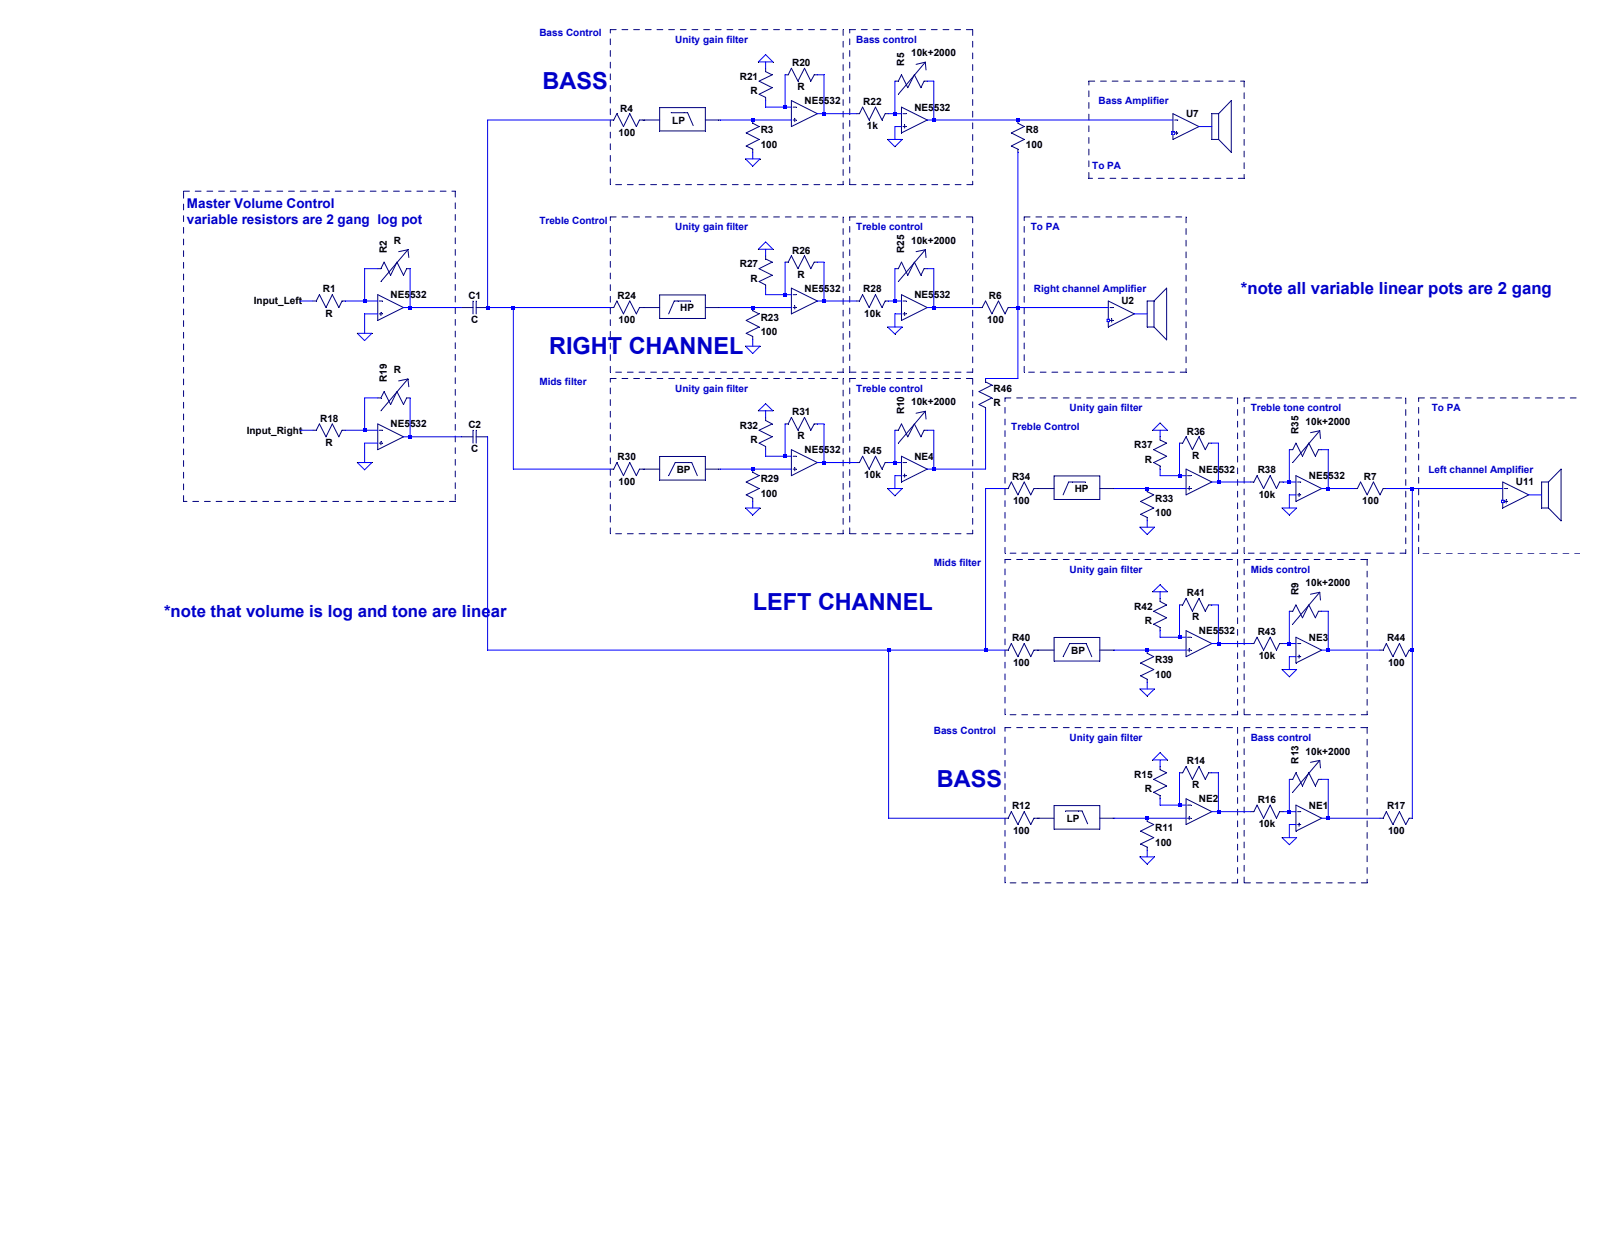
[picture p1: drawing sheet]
<svg xmlns="http://www.w3.org/2000/svg" width="279mm" height="216mm" viewBox="0 0 279 216" stroke-linecap="round" stroke-linejoin="round" font-family="sans-serif">
<defs><g id="words">
<g font-size="4.1" fill="#0000c8">
<text x="94.5" y="15.5">BASS</text>
<text x="95.6" y="61.7">RIGHT CHANNEL</text>
<text x="131.1" y="106.2">LEFT CHANNEL</text>
<text x="163.2" y="137.2">BASS</text>
</g>
<g font-size="2.9" fill="#0000c8">
<text x="216.2" y="51.2">*note all variable linear pots are 2 gang</text>
<text x="28.6" y="107.5">*note that volume is log and tone are linear</text>
</g>
<g font-size="2.3" fill="#0000c8">
<text x="32.6" y="36.3">Master Volume Control</text>
<text x="32.6" y="39">variable resistors are 2 gang log pot</text>
</g>
<g font-size="1.7" fill="#0000c8">
<text x="94" y="6.3">Bass Control</text>
<text x="117.6" y="7.5">Unity gain filter</text>
<text x="149.2" y="7.5">Bass control</text>
<text x="191.4" y="18.1">Bass Amplifier</text>
<text x="190.3" y="29.4">To PA</text>
<text x="94" y="39">Treble Control</text>
<text x="117.6" y="40.1">Unity gain filter</text>
<text x="149.2" y="40.1">Treble control</text>
<text x="179.6" y="40.1">To PA</text>
<text x="180.1" y="50.8">Right channel Amplifier</text>
<text x="94" y="67.1">Mids filter</text>
<text x="117.6" y="68.2">Unity gain filter</text>
<text x="149.2" y="68.2">Treble control</text>
<text x="186.3" y="71.6">Unity gain filter</text>
<text x="217.9" y="71.6">Treble tone control</text>
<text x="249.4" y="71.6">To PA</text>
<text x="176.2" y="75">Treble Control</text>
<text x="248.8" y="82.3">Left channel Amplifier</text>
<text x="162.7" y="98.7">Mids filter</text>
<text x="186.3" y="99.8">Unity gain filter</text>
<text x="217.9" y="99.8">Mids control</text>
<text x="162.7" y="127.9">Bass Control</text>
<text x="186.3" y="129.1">Unity gain filter</text>
<text x="217.9" y="129.1">Bass control</text>
</g>
<g font-size="1.7">
<text x="138" y="11.5">R20</text>
<text x="157.5" y="11.4" transform="rotate(-90 157.5 11.4)">R5</text>
<text x="158.7" y="9.8">10k+2000</text>
<text x="128.9" y="13.9">R21</text>
<text x="130.7" y="16.4">R</text>
<text x="138.9" y="15.7">R</text>
<text x="107.8" y="23.6">100</text>
<text x="108" y="19.4">R4</text>
<text x="117.1" y="21.6">LP</text>
<text x="132.5" y="23.2">R3</text>
<text x="140.1" y="18.1">NE5532</text>
<text x="150.4" y="18.3">R22</text>
<text x="151" y="22.5">1k</text>
<text x="159.3" y="19.3">NE5532</text>
<text x="178.7" y="23.2">R8</text>
<text x="206.6" y="20.4">U7</text>
<text x="132.5" y="25.7">100</text>
<text x="178.7" y="25.7">100</text>
<text x="67.4" y="44.1" transform="rotate(-90 67.4 44.1)">R2</text>
<text x="68.6" y="42.5">R</text>
<text x="128.9" y="46.6">R27</text>
<text x="138" y="44.2">R26</text>
<text x="157.5" y="44.1" transform="rotate(-90 157.5 44.1)">R25</text>
<text x="158.7" y="42.5">10k+2000</text>
<text x="44.2" y="53">Input_Left</text>
<text x="56.2" y="51">R1</text>
<text x="68" y="51.9">NE5532</text>
<text x="81.6" y="52.1">C1</text>
<text x="107.6" y="52.1">R24</text>
<text x="130.7" y="49.1">R</text>
<text x="138.9" y="48.4">R</text>
<text x="140.1" y="50.8">NE5532</text>
<text x="150.4" y="51">R28</text>
<text x="159.3" y="51.9">NE5532</text>
<text x="172.3" y="52.1">R6</text>
<text x="195.3" y="53">U2</text>
<text x="56.7" y="55.2">R</text>
<text x="82.1" y="56.3">C</text>
<text x="107.8" y="56.3">100</text>
<text x="118.5" y="54.2">HP</text>
<text x="132.5" y="55.9">R23</text>
<text x="132.5" y="58.4">100</text>
<text x="150.6" y="55.2">10k</text>
<text x="172" y="56.3">100</text>
<text x="68.6" y="65">R</text>
<text x="67.4" y="66.6" transform="rotate(-90 67.4 66.6)">R19</text>
<text x="158.7" y="70.7">10k+2000</text>
<text x="173.1" y="68.2">R46</text>
<text x="173.1" y="70.8">R</text>
<text x="43" y="75.6">Input_Right</text>
<text x="55.8" y="73.5">R18</text>
<text x="56.7" y="77.7">R</text>
<text x="68" y="74.5">NE5532</text>
<text x="81.6" y="74.6">C2</text>
<text x="128.9" y="74.7">R32</text>
<text x="130.7" y="77.3">R</text>
<text x="138" y="72.3">R31</text>
<text x="138.9" y="76.5">R</text>
<text x="157.5" y="72.2" transform="rotate(-90 157.5 72.2)">R10</text>
<text x="206.7" y="75.7">R36</text>
<text x="226.2" y="75.6" transform="rotate(-90 226.2 75.6)">R35</text>
<text x="227.4" y="74">10k+2000</text>
<text x="82.1" y="78.8">C</text>
<text x="107.6" y="80.2">R30</text>
<text x="117.9" y="82.3">BP</text>
<text x="140.1" y="79">NE5532</text>
<text x="150.4" y="79.1">R45</text>
<text x="150.6" y="83.3">10k</text>
<text x="159.3" y="80.1">NE4</text>
<text x="176.3" y="83.6">R34</text>
<text x="197.6" y="78.1">R37</text>
<text x="199.4" y="80.6">R</text>
<text x="207.7" y="79.9">R</text>
<text x="208.8" y="82.3">NE5532</text>
<text x="219.1" y="82.5">R38</text>
<text x="228" y="83.5">NE5532</text>
<text x="237.6" y="83.6">R7</text>
<text x="107.8" y="84.5">100</text>
<text x="132.5" y="84">R29</text>
<text x="132.5" y="86.6">100</text>
<text x="176.5" y="87.8">100</text>
<text x="187.2" y="85.8">HP</text>
<text x="201.2" y="87.4">R33</text>
<text x="201.2" y="90">100</text>
<text x="219.3" y="86.7">10k</text>
<text x="237.3" y="87.8">100</text>
<text x="264" y="84.6">U11</text>
<text x="197.6" y="106.3">R42</text>
<text x="206.7" y="103.9">R41</text>
<text x="226.2" y="103.8" transform="rotate(-90 226.2 103.8)">R9</text>
<text x="227.4" y="102.2">10k+2000</text>
<text x="176.3" y="111.8">R40</text>
<text x="186.6" y="113.9">BP</text>
<text x="199.4" y="108.8">R</text>
<text x="207.7" y="108.1">R</text>
<text x="208.8" y="110.5">NE5532</text>
<text x="219.1" y="110.7">R43</text>
<text x="228" y="111.6">NE3</text>
<text x="241.6" y="111.8">R44</text>
<text x="176.5" y="116">100</text>
<text x="201.2" y="115.6">R39</text>
<text x="201.2" y="118.1">100</text>
<text x="219.3" y="114.8">10k</text>
<text x="241.8" y="116">100</text>
<text x="227.4" y="131.5">10k+2000</text>
<text x="197.6" y="135.6">R15</text>
<text x="206.7" y="133.2">R14</text>
<text x="207.7" y="137.4">R</text>
<text x="226.2" y="133.1" transform="rotate(-90 226.2 133.1)">R13</text>
<text x="176.3" y="141.1">R12</text>
<text x="185.8" y="143.2">LP</text>
<text x="199.4" y="138.1">R</text>
<text x="208.8" y="139.8">NE2</text>
<text x="219.1" y="139.9">R16</text>
<text x="228" y="140.9">NE1</text>
<text x="241.6" y="141.1">R17</text>
<text x="176.5" y="145.2">100</text>
<text x="201.2" y="144.9">R11</text>
<text x="201.2" y="147.4">100</text>
<text x="219.3" y="144.1">10k</text>
<text x="241.8" y="145.2">100</text>
</g>
</g></defs>
<path d="M146.9 32.2h-40.6" fill="none" stroke="#00007e" stroke-width=".17" stroke-dasharray="1 1 1 1 1 1 1 1"/>
<path d="M106.3 32.2v-27" fill="none" stroke="#00007e" stroke-width=".17" stroke-dasharray="1 1 1 1 1 1 1 1"/>
<path d="M106.3 5.2h40.6" fill="none" stroke="#00007e" stroke-width=".17" stroke-dasharray="1 1 1 1 1 1 1 1"/>
<path d="M146.9 5.2v27" fill="none" stroke="#00007e" stroke-width=".17" stroke-dasharray="1 1 1 1 1 1 1 1"/>
<path d="M169.4 32.2h-21.4" fill="none" stroke="#00007e" stroke-width=".17" stroke-dasharray="1 1 1 1 1 1 1 1"/>
<path d="M148 32.2v-27" fill="none" stroke="#00007e" stroke-width=".17" stroke-dasharray="1 1 1 1 1 1 1 1"/>
<path d="M148 5.2h21.4" fill="none" stroke="#00007e" stroke-width=".17" stroke-dasharray="1 1 1 1 1 1 1 1"/>
<path d="M169.4 5.2v27" fill="none" stroke="#00007e" stroke-width=".17" stroke-dasharray="1 1 1 1 1 1 1 1"/>
<path d="M216.7 31.1h-27" fill="none" stroke="#00007e" stroke-width=".17" stroke-dasharray="1 1 1 1 1 1 1 1"/>
<path d="M189.7 31.1v-17" fill="none" stroke="#00007e" stroke-width=".17" stroke-dasharray="1 1 1 1 1 1 1 1"/>
<path d="M189.7 14.1h27" fill="none" stroke="#00007e" stroke-width=".17" stroke-dasharray="1 1 1 1 1 1 1 1"/>
<path d="M216.7 14.1v17" fill="none" stroke="#00007e" stroke-width=".17" stroke-dasharray="1 1 1 1 1 1 1 1"/>
<path d="M146.9 64.9h-40.6" fill="none" stroke="#00007e" stroke-width=".17" stroke-dasharray="1 1 1 1 1 1 1 1"/>
<path d="M106.3 64.9v-27.1" fill="none" stroke="#00007e" stroke-width=".17" stroke-dasharray="1 1 1 1 1 1 1 1"/>
<path d="M106.3 37.8h40.6" fill="none" stroke="#00007e" stroke-width=".17" stroke-dasharray="1 1 1 1 1 1 1 1"/>
<path d="M146.9 37.8v27.1" fill="none" stroke="#00007e" stroke-width=".17" stroke-dasharray="1 1 1 1 1 1 1 1"/>
<path d="M169.4 64.9h-21.4" fill="none" stroke="#00007e" stroke-width=".17" stroke-dasharray="1 1 1 1 1 1 1 1"/>
<path d="M148 64.9v-27.1" fill="none" stroke="#00007e" stroke-width=".17" stroke-dasharray="1 1 1 1 1 1 1 1"/>
<path d="M148 37.8h21.4" fill="none" stroke="#00007e" stroke-width=".17" stroke-dasharray="1 1 1 1 1 1 1 1"/>
<path d="M169.4 37.8v27.1" fill="none" stroke="#00007e" stroke-width=".17" stroke-dasharray="1 1 1 1 1 1 1 1"/>
<path d="M206.6 64.9h-28.2" fill="none" stroke="#00007e" stroke-width=".17" stroke-dasharray="1 1 1 1 1 1 1 1"/>
<path d="M178.4 64.9v-27.1" fill="none" stroke="#00007e" stroke-width=".17" stroke-dasharray="1 1 1 1 1 1 1 1"/>
<path d="M178.4 37.8h28.2" fill="none" stroke="#00007e" stroke-width=".17" stroke-dasharray="1 1 1 1 1 1 1 1"/>
<path d="M206.6 37.8v27.1" fill="none" stroke="#00007e" stroke-width=".17" stroke-dasharray="1 1 1 1 1 1 1 1"/>
<path d="M146.9 93h-40.6" fill="none" stroke="#00007e" stroke-width=".17" stroke-dasharray="1 1 1 1 1 1 1 1"/>
<path d="M106.3 93v-27" fill="none" stroke="#00007e" stroke-width=".17" stroke-dasharray="1 1 1 1 1 1 1 1"/>
<path d="M106.3 66h40.6" fill="none" stroke="#00007e" stroke-width=".17" stroke-dasharray="1 1 1 1 1 1 1 1"/>
<path d="M146.9 66v27" fill="none" stroke="#00007e" stroke-width=".17" stroke-dasharray="1 1 1 1 1 1 1 1"/>
<path d="M215.6 96.4h-40.5" fill="none" stroke="#00007e" stroke-width=".17" stroke-dasharray="1 1 1 1 1 1 1 1"/>
<path d="M175.1 96.4v-27.1" fill="none" stroke="#00007e" stroke-width=".17" stroke-dasharray="1 1 1 1 1 1 1 1"/>
<path d="M175.1 69.3h40.5" fill="none" stroke="#00007e" stroke-width=".17" stroke-dasharray="1 1 1 1 1 1 1 1"/>
<path d="M215.6 69.3v27.1" fill="none" stroke="#00007e" stroke-width=".17" stroke-dasharray="1 1 1 1 1 1 1 1"/>
<path d="M244.9 96.4h-28.2" fill="none" stroke="#00007e" stroke-width=".17" stroke-dasharray="1 1 1 1 1 1 1 1"/>
<path d="M216.7 96.4v-27.1" fill="none" stroke="#00007e" stroke-width=".17" stroke-dasharray="1 1 1 1 1 1 1 1"/>
<path d="M216.7 69.3h28.2" fill="none" stroke="#00007e" stroke-width=".17" stroke-dasharray="1 1 1 1 1 1 1 1"/>
<path d="M244.9 69.3v27.1" fill="none" stroke="#00007e" stroke-width=".17" stroke-dasharray="1 1 1 1 1 1 1 1"/>
<path d="M275.2 96.4h-28.1" fill="none" stroke="#00007e" stroke-width=".17" stroke-dasharray="1 1 1 1 1 1 1 1"/>
<path d="M247.1 96.4v-27.1" fill="none" stroke="#00007e" stroke-width=".17" stroke-dasharray="1 1 1 1 1 1 1 1"/>
<path d="M247.1 69.3h28.1M215.6 124.5h-40.5" fill="none" stroke="#00007e" stroke-width=".17" stroke-dasharray="1 1 1 1 1 1 1 1"/>
<path d="M175.1 124.5v-27" fill="none" stroke="#00007e" stroke-width=".17" stroke-dasharray="1 1 1 1 1 1 1 1"/>
<path d="M175.1 97.5h40.5" fill="none" stroke="#00007e" stroke-width=".17" stroke-dasharray="1 1 1 1 1 1 1 1"/>
<path d="M215.6 97.5v27" fill="none" stroke="#00007e" stroke-width=".17" stroke-dasharray="1 1 1 1 1 1 1 1"/>
<path d="M79.3 87.4h-47.3" fill="none" stroke="#00007e" stroke-width=".17" stroke-dasharray="1 1 1 1 1 1 1 1"/>
<path d="M32 87.4v-54.1" fill="none" stroke="#00007e" stroke-width=".17" stroke-dasharray="1 1 1 1 1 1 1 1"/>
<path d="M32 33.3h47.3" fill="none" stroke="#00007e" stroke-width=".17" stroke-dasharray="1 1 1 1 1 1 1 1"/>
<path d="M79.3 33.3v54.1" fill="none" stroke="#00007e" stroke-width=".17" stroke-dasharray="1 1 1 1 1 1 1 1"/>
<path d="M215.6 153.8h-40.5" fill="none" stroke="#00007e" stroke-width=".17" stroke-dasharray="1 1 1 1 1 1 1 1"/>
<path d="M175.1 153.8v-27" fill="none" stroke="#00007e" stroke-width=".17" stroke-dasharray="1 1 1 1 1 1 1 1"/>
<path d="M175.1 126.8h40.5" fill="none" stroke="#00007e" stroke-width=".17" stroke-dasharray="1 1 1 1 1 1 1 1"/>
<path d="M215.6 126.8v27" fill="none" stroke="#00007e" stroke-width=".17" stroke-dasharray="1 1 1 1 1 1 1 1"/>
<path d="M238.1 153.8h-21.4" fill="none" stroke="#00007e" stroke-width=".17" stroke-dasharray="1 1 1 1 1 1 1 1"/>
<path d="M216.7 153.8v-27" fill="none" stroke="#00007e" stroke-width=".17" stroke-dasharray="1 1 1 1 1 1 1 1"/>
<path d="M216.7 126.8h21.4" fill="none" stroke="#00007e" stroke-width=".17" stroke-dasharray="1 1 1 1 1 1 1 1"/>
<path d="M238.1 126.8v27" fill="none" stroke="#00007e" stroke-width=".17" stroke-dasharray="1 1 1 1 1 1 1 1"/>
<path d="M238.1 124.5h-21.4" fill="none" stroke="#00007e" stroke-width=".17" stroke-dasharray="1 1 1 1 1 1 1 1"/>
<path d="M216.7 124.5v-27" fill="none" stroke="#00007e" stroke-width=".17" stroke-dasharray="1 1 1 1 1 1 1 1"/>
<path d="M216.7 97.5h21.4" fill="none" stroke="#00007e" stroke-width=".17" stroke-dasharray="1 1 1 1 1 1 1 1"/>
<path d="M238.1 97.5v27" fill="none" stroke="#00007e" stroke-width=".17" stroke-dasharray="1 1 1 1 1 1 1 1"/>
<path d="M169.4 93h-21.4" fill="none" stroke="#00007e" stroke-width=".17" stroke-dasharray="1 1 1 1 1 1 1 1"/>
<path d="M148 93v-27" fill="none" stroke="#00007e" stroke-width=".17" stroke-dasharray="1 1 1 1 1 1 1 1"/>
<path d="M148 66h21.4" fill="none" stroke="#00007e" stroke-width=".17" stroke-dasharray="1 1 1 1 1 1 1 1"/>
<path d="M169.4 66v27" fill="none" stroke="#00007e" stroke-width=".17" stroke-dasharray="1 1 1 1 1 1 1 1"/>
<path d="M65.8 51.3l4.5 2.3" fill="none" stroke="#00007e" stroke-width=".17"/>
<path d="M70.3 53.6l-4.5 2.2" fill="none" stroke="#00007e" stroke-width=".17"/>
<path d="M65.8 51.3v4.5" fill="none" stroke="#00007e" stroke-width=".17"/>
<path d="M66.1 52.5h.5" fill="none" stroke="#00007e" stroke-width=".17"/>
<path d="M66.1 54.7h.5" fill="none" stroke="#00007e" stroke-width=".17"/>
<path d="M66.4 54.4v.6" fill="none" stroke="#00007e" stroke-width=".17"/>
<path d="M59.6 52.5h.6" fill="none" stroke="#00007e" stroke-width=".17"/>
<path d="M59.6 52.5l-.6 1.1" fill="none" stroke="#00007e" stroke-width=".17"/>
<path d="M57.9 51.3l1.1 2.3" fill="none" stroke="#00007e" stroke-width=".17"/>
<path d="M57.9 51.3l-1.1 2.3" fill="none" stroke="#00007e" stroke-width=".17"/>
<path d="M55.6 51.3l1.2 2.3" fill="none" stroke="#00007e" stroke-width=".17"/>
<path d="M54.5 52.5h.6" fill="none" stroke="#00007e" stroke-width=".17"/>
<path d="M55.6 51.3l-.5 1.2" fill="none" stroke="#00007e" stroke-width=".17"/>
<path d="M70.8 46.8h.6" fill="none" stroke="#00007e" stroke-width=".17"/>
<path d="M70.8 46.8l-.5 1.2" fill="none" stroke="#00007e" stroke-width=".17"/>
<path d="M69.1 45.7l1.2 2.3" fill="none" stroke="#00007e" stroke-width=".17"/>
<path d="M69.1 45.7l-1.1 2.3" fill="none" stroke="#00007e" stroke-width=".17"/>
<path d="M66.9 45.7l1.1 2.3" fill="none" stroke="#00007e" stroke-width=".17"/>
<path d="M65.8 46.8h.6" fill="none" stroke="#00007e" stroke-width=".17"/>
<path d="M66.9 45.7l-.5 1.1" fill="none" stroke="#00007e" stroke-width=".17"/>
<path d="M71 43.5l-4.6 5.6" fill="none" stroke="#00007e" stroke-width=".17"/>
<path d="M71 43.5l-1.6 .4" fill="none" stroke="#00007e" stroke-width=".17"/>
<path d="M71 43.5l.2 1.4" fill="none" stroke="#00007e" stroke-width=".17"/>
<path d="M157 18.7l4.5 2.2" fill="none" stroke="#00007e" stroke-width=".17"/>
<path d="M161.5 20.9l-4.5 2.3" fill="none" stroke="#00007e" stroke-width=".17"/>
<path d="M157 18.7v4.5" fill="none" stroke="#00007e" stroke-width=".17"/>
<path d="M157.3 19.8h.6" fill="none" stroke="#00007e" stroke-width=".17"/>
<path d="M157.3 22.1h.6" fill="none" stroke="#00007e" stroke-width=".17"/>
<path d="M157.6 21.8v.5" fill="none" stroke="#00007e" stroke-width=".17"/>
<path d="M114.9 18.8h8" fill="none" stroke="#00007e" stroke-width=".17"/>
<path d="M114.9 18.8v4" fill="none" stroke="#00007e" stroke-width=".17"/>
<path d="M114.9 22.8h8" fill="none" stroke="#00007e" stroke-width=".17"/>
<path d="M122.9 18.8v4" fill="none" stroke="#00007e" stroke-width=".17"/>
<path d="M116.9 19.6h2.2" fill="none" stroke="#00007e" stroke-width=".17"/>
<path d="M119.1 19.6h.7" fill="none" stroke="#00007e" stroke-width=".17"/>
<path d="M119.8 19.6l.9 2.3" fill="none" stroke="#00007e" stroke-width=".17"/>
<path d="M112.2 20.9h2.7" fill="none" stroke="#00007e" stroke-width=".17"/>
<path d="M122.9 20.9h2.3" fill="none" stroke="#00007e" stroke-width=".17"/>
<path d="M112 20.9h.3" fill="none" stroke="#00007e" stroke-width=".17"/>
<path d="M125.2 20.9h.3" fill="none" stroke="#00007e" stroke-width=".17"/>
<path d="M131.1 26v.5" fill="none" stroke="#00007e" stroke-width=".17"/>
<path d="M130 25.4l1.1 .6" fill="none" stroke="#00007e" stroke-width=".17"/>
<path d="M132.2 24.3l-2.2 1.1" fill="none" stroke="#00007e" stroke-width=".17"/>
<path d="M130 23.2l2.2 1.1" fill="none" stroke="#00007e" stroke-width=".17"/>
<path d="M132.2 22.1l-2.2 1.1" fill="none" stroke="#00007e" stroke-width=".17"/>
<path d="M131.1 20.9v.6" fill="none" stroke="#00007e" stroke-width=".17"/>
<path d="M131.1 21.5l1.1 .6" fill="none" stroke="#00007e" stroke-width=".17"/>
<path d="M111.4 20.9h.6" fill="none" stroke="#00007e" stroke-width=".17"/>
<path d="M111.4 20.9l-.6 1.2" fill="none" stroke="#00007e" stroke-width=".17"/>
<path d="M109.7 19.8l1.1 2.3" fill="none" stroke="#00007e" stroke-width=".17"/>
<path d="M109.7 19.8l-1.1 2.3" fill="none" stroke="#00007e" stroke-width=".17"/>
<path d="M107.5 19.8l1.1 2.3" fill="none" stroke="#00007e" stroke-width=".17"/>
<path d="M106.3 20.9h.6" fill="none" stroke="#00007e" stroke-width=".17"/>
<path d="M107.5 19.8l-.6 1.1" fill="none" stroke="#00007e" stroke-width=".17"/>
<path d="M161 14.1h.5" fill="none" stroke="#00007e" stroke-width=".17"/>
<path d="M161 14.1l-.6 1.2" fill="none" stroke="#00007e" stroke-width=".17"/>
<path d="M159.3 13l1.1 2.3" fill="none" stroke="#00007e" stroke-width=".17"/>
<path d="M159.3 13l-1.2 2.3" fill="none" stroke="#00007e" stroke-width=".17"/>
<path d="M157 13l1.1 2.3" fill="none" stroke="#00007e" stroke-width=".17"/>
<path d="M155.9 14.1h.6" fill="none" stroke="#00007e" stroke-width=".17"/>
<path d="M157 13l-.5 1.1" fill="none" stroke="#00007e" stroke-width=".17"/>
<path d="M161.2 10.8l-4.7 5.6" fill="none" stroke="#00007e" stroke-width=".17"/>
<path d="M161.2 10.8l-1.6 .4" fill="none" stroke="#00007e" stroke-width=".17"/>
<path d="M161.2 10.8l.1 1.4" fill="none" stroke="#00007e" stroke-width=".17"/>
<path d="M114.9 51.4h8" fill="none" stroke="#00007e" stroke-width=".17"/>
<path d="M114.9 51.4v4.1" fill="none" stroke="#00007e" stroke-width=".17"/>
<path d="M114.9 55.5h8" fill="none" stroke="#00007e" stroke-width=".17"/>
<path d="M122.9 51.4v4.1" fill="none" stroke="#00007e" stroke-width=".17"/>
<path d="M118.1 52.5h2.2" fill="none" stroke="#00007e" stroke-width=".17"/>
<path d="M117.4 52.5h.7" fill="none" stroke="#00007e" stroke-width=".17"/>
<path d="M117.4 52.5l-.9 2.2" fill="none" stroke="#00007e" stroke-width=".17"/>
<path d="M112.2 53.6h2.7" fill="none" stroke="#00007e" stroke-width=".17"/>
<path d="M122.9 53.6h2.3" fill="none" stroke="#00007e" stroke-width=".17"/>
<path d="M112 53.6h.2" fill="none" stroke="#00007e" stroke-width=".17"/>
<path d="M125.2 53.6h.3" fill="none" stroke="#00007e" stroke-width=".17"/>
<path d="M204.3 19.8l4.5 2.3" fill="none" stroke="#00007e" stroke-width=".17"/>
<path d="M208.8 22.1l-4.5 2.2" fill="none" stroke="#00007e" stroke-width=".17"/>
<path d="M204.3 19.8v4.5" fill="none" stroke="#00007e" stroke-width=".17"/>
<path d="M204.6 20.9h.6" fill="none" stroke="#00007e" stroke-width=".17"/>
<path d="M204.6 23.2h.6" fill="none" stroke="#00007e" stroke-width=".17"/>
<path d="M204.9 22.9v.6" fill="none" stroke="#00007e" stroke-width=".17"/>
<path d="M204.1 22.9h.4" fill="none" stroke="#00f" stroke-width=".17"/>
<path d="M204.5 22.9v.5" fill="none" stroke="#00f" stroke-width=".17"/>
<path d="M204.1 23.4h.4" fill="none" stroke="#00f" stroke-width=".17"/>
<path d="M204.1 22.9v.5" fill="none" stroke="#00f" stroke-width=".17"/>
<path d="M65.8 73.9l4.5 2.2" fill="none" stroke="#00007e" stroke-width=".17"/>
<path d="M70.3 76.1l-4.5 2.3" fill="none" stroke="#00007e" stroke-width=".17"/>
<path d="M65.8 73.9v4.5" fill="none" stroke="#00007e" stroke-width=".17"/>
<path d="M66.1 75h.5" fill="none" stroke="#00007e" stroke-width=".17"/>
<path d="M66.1 77.2h.5" fill="none" stroke="#00007e" stroke-width=".17"/>
<path d="M66.4 77v.5" fill="none" stroke="#00007e" stroke-width=".17"/>
<path d="M59.6 75h.6" fill="none" stroke="#00007e" stroke-width=".17"/>
<path d="M59.6 75l-.6 1.1" fill="none" stroke="#00007e" stroke-width=".17"/>
<path d="M57.9 73.9l1.1 2.2" fill="none" stroke="#00007e" stroke-width=".17"/>
<path d="M57.9 73.9l-1.1 2.2" fill="none" stroke="#00007e" stroke-width=".17"/>
<path d="M55.6 73.9l1.2 2.2" fill="none" stroke="#00007e" stroke-width=".17"/>
<path d="M54.5 75h.6" fill="none" stroke="#00007e" stroke-width=".17"/>
<path d="M55.6 73.9l-.5 1.1" fill="none" stroke="#00007e" stroke-width=".17"/>
<path d="M70.8 69.3h.6" fill="none" stroke="#00007e" stroke-width=".17"/>
<path d="M70.8 69.3l-.5 1.2" fill="none" stroke="#00007e" stroke-width=".17"/>
<path d="M69.1 68.2l1.2 2.3" fill="none" stroke="#00007e" stroke-width=".17"/>
<path d="M69.1 68.2l-1.1 2.3" fill="none" stroke="#00007e" stroke-width=".17"/>
<path d="M66.9 68.2l1.1 2.3" fill="none" stroke="#00007e" stroke-width=".17"/>
<path d="M65.8 69.3h.6" fill="none" stroke="#00007e" stroke-width=".17"/>
<path d="M66.9 68.2l-.5 1.1" fill="none" stroke="#00007e" stroke-width=".17"/>
<path d="M71 66l-4.6 5.6" fill="none" stroke="#00007e" stroke-width=".17"/>
<path d="M71 66l-1.6 .4" fill="none" stroke="#00007e" stroke-width=".17"/>
<path d="M71 66l.2 1.4" fill="none" stroke="#00007e" stroke-width=".17"/>
<path d="M211.1 24.3h1.2" fill="none" stroke="#00007e" stroke-width=".17"/>
<path d="M211.1 19.8v4.5" fill="none" stroke="#00007e" stroke-width=".17"/>
<path d="M211.1 19.8h1.2" fill="none" stroke="#00007e" stroke-width=".17"/>
<path d="M212.3 19.8v4.5" fill="none" stroke="#00007e" stroke-width=".17"/>
<path d="M214.5 17.5l-2.2 2.3" fill="none" stroke="#00007e" stroke-width=".17"/>
<path d="M214.5 17.5v9" fill="none" stroke="#00007e" stroke-width=".17"/>
<path d="M212.3 24.3l2.2 2.2" fill="none" stroke="#00007e" stroke-width=".17"/>
<path d="M137.9 17.5l4.5 2.3" fill="none" stroke="#00007e" stroke-width=".17"/>
<path d="M142.4 19.8l-4.5 2.3" fill="none" stroke="#00007e" stroke-width=".17"/>
<path d="M137.9 17.5v4.6" fill="none" stroke="#00007e" stroke-width=".17"/>
<path d="M138.1 18.7h.6" fill="none" stroke="#00007e" stroke-width=".17"/>
<path d="M138.1 20.9h.6" fill="none" stroke="#00007e" stroke-width=".17"/>
<path d="M138.4 20.6v.6" fill="none" stroke="#00007e" stroke-width=".17"/>
<path d="M141.8 13h.6" fill="none" stroke="#00007e" stroke-width=".17"/>
<path d="M141.8 13l-.6 1.1" fill="none" stroke="#00007e" stroke-width=".17"/>
<path d="M140.1 11.9l1.1 2.2" fill="none" stroke="#00007e" stroke-width=".17"/>
<path d="M140.1 11.9l-1.1 2.2" fill="none" stroke="#00007e" stroke-width=".17"/>
<path d="M137.9 11.9l1.1 2.2" fill="none" stroke="#00007e" stroke-width=".17"/>
<path d="M136.8 13h.5" fill="none" stroke="#00007e" stroke-width=".17"/>
<path d="M137.9 11.9l-.6 1.1" fill="none" stroke="#00007e" stroke-width=".17"/>
<path d="M133.4 11.9v.6" fill="none" stroke="#00007e" stroke-width=".17"/>
<path d="M133.4 12.5l1.1 .5" fill="none" stroke="#00007e" stroke-width=".17"/>
<path d="M134.5 13l-2.3 1.1" fill="none" stroke="#00007e" stroke-width=".17"/>
<path d="M132.2 14.1l2.3 1.2" fill="none" stroke="#00007e" stroke-width=".17"/>
<path d="M134.5 15.3l-2.3 1.1" fill="none" stroke="#00007e" stroke-width=".17"/>
<path d="M133.4 17v.5" fill="none" stroke="#00007e" stroke-width=".17"/>
<path d="M132.2 16.4l1.2 .6" fill="none" stroke="#00007e" stroke-width=".17"/>
<path d="M154.2 19.8h.6" fill="none" stroke="#00007e" stroke-width=".17"/>
<path d="M154.2 19.8l-.6 1.1" fill="none" stroke="#00007e" stroke-width=".17"/>
<path d="M152.5 18.7l1.1 2.2" fill="none" stroke="#00007e" stroke-width=".17"/>
<path d="M152.5 18.7l-1.1 2.2" fill="none" stroke="#00007e" stroke-width=".17"/>
<path d="M150.3 18.7l1.1 2.2" fill="none" stroke="#00007e" stroke-width=".17"/>
<path d="M149.2 19.8h.5" fill="none" stroke="#00007e" stroke-width=".17"/>
<path d="M150.3 18.7l-.6 1.1" fill="none" stroke="#00007e" stroke-width=".17"/>
<path d="M157 51.3l4.5 2.3" fill="none" stroke="#00007e" stroke-width=".17"/>
<path d="M161.5 53.6l-4.5 2.2" fill="none" stroke="#00007e" stroke-width=".17"/>
<path d="M157 51.3v4.5" fill="none" stroke="#00007e" stroke-width=".17"/>
<path d="M157.3 52.5h.6" fill="none" stroke="#00007e" stroke-width=".17"/>
<path d="M157.3 54.7h.6" fill="none" stroke="#00007e" stroke-width=".17"/>
<path d="M157.6 54.4v.6" fill="none" stroke="#00007e" stroke-width=".17"/>
<path d="M131.1 58.6v.6" fill="none" stroke="#00007e" stroke-width=".17"/>
<path d="M130 58.1l1.1 .5" fill="none" stroke="#00007e" stroke-width=".17"/>
<path d="M132.2 57l-2.2 1.1" fill="none" stroke="#00007e" stroke-width=".17"/>
<path d="M130 55.8l2.2 1.2" fill="none" stroke="#00007e" stroke-width=".17"/>
<path d="M132.2 54.7l-2.2 1.1" fill="none" stroke="#00007e" stroke-width=".17"/>
<path d="M131.1 53.6v.5" fill="none" stroke="#00007e" stroke-width=".17"/>
<path d="M131.1 54.1l1.1 .6" fill="none" stroke="#00007e" stroke-width=".17"/>
<path d="M111.4 53.6h.6" fill="none" stroke="#00007e" stroke-width=".17"/>
<path d="M111.4 53.6l-.6 1.1" fill="none" stroke="#00007e" stroke-width=".17"/>
<path d="M109.7 52.5l1.1 2.2" fill="none" stroke="#00007e" stroke-width=".17"/>
<path d="M109.7 52.5l-1.1 2.2" fill="none" stroke="#00007e" stroke-width=".17"/>
<path d="M107.5 52.5l1.1 2.2" fill="none" stroke="#00007e" stroke-width=".17"/>
<path d="M106.3 53.6h.6" fill="none" stroke="#00007e" stroke-width=".17"/>
<path d="M107.5 52.5l-.6 1.1" fill="none" stroke="#00007e" stroke-width=".17"/>
<path d="M161 46.8h.5" fill="none" stroke="#00007e" stroke-width=".17"/>
<path d="M161 46.8l-.6 1.2" fill="none" stroke="#00007e" stroke-width=".17"/>
<path d="M159.3 45.7l1.1 2.3" fill="none" stroke="#00007e" stroke-width=".17"/>
<path d="M159.3 45.7l-1.2 2.3" fill="none" stroke="#00007e" stroke-width=".17"/>
<path d="M157 45.7l1.1 2.3" fill="none" stroke="#00007e" stroke-width=".17"/>
<path d="M155.9 46.8h.6" fill="none" stroke="#00007e" stroke-width=".17"/>
<path d="M157 45.7l-.5 1.1" fill="none" stroke="#00007e" stroke-width=".17"/>
<path d="M161.2 43.5l-4.7 5.6" fill="none" stroke="#00007e" stroke-width=".17"/>
<path d="M161.2 43.5l-1.6 .4" fill="none" stroke="#00007e" stroke-width=".17"/>
<path d="M161.2 43.5l.1 1.4" fill="none" stroke="#00007e" stroke-width=".17"/>
<path d="M193.1 52.5l4.5 2.2" fill="none" stroke="#00007e" stroke-width=".17"/>
<path d="M197.6 54.7l-4.5 2.3" fill="none" stroke="#00007e" stroke-width=".17"/>
<path d="M193.1 52.5v4.5" fill="none" stroke="#00007e" stroke-width=".17"/>
<path d="M193.4 53.6h.5" fill="none" stroke="#00007e" stroke-width=".17"/>
<path d="M193.4 55.8h.5" fill="none" stroke="#00007e" stroke-width=".17"/>
<path d="M193.6 55.5v.6" fill="none" stroke="#00007e" stroke-width=".17"/>
<path d="M192.8 55.6h.5" fill="none" stroke="#00f" stroke-width=".17"/>
<path d="M193.3 55.6v.4" fill="none" stroke="#00f" stroke-width=".17"/>
<path d="M192.8 56h.5" fill="none" stroke="#00f" stroke-width=".17"/>
<path d="M192.8 55.6v.4" fill="none" stroke="#00f" stroke-width=".17"/>
<path d="M199.8 57h1.2" fill="none" stroke="#00007e" stroke-width=".17"/>
<path d="M199.8 52.5v4.5" fill="none" stroke="#00007e" stroke-width=".17"/>
<path d="M199.8 52.5h1.2" fill="none" stroke="#00007e" stroke-width=".17"/>
<path d="M201 52.5v4.5" fill="none" stroke="#00007e" stroke-width=".17"/>
<path d="M203.2 50.2l-2.2 2.3" fill="none" stroke="#00007e" stroke-width=".17"/>
<path d="M203.2 50.2v9" fill="none" stroke="#00007e" stroke-width=".17"/>
<path d="M201 57l2.2 2.2" fill="none" stroke="#00007e" stroke-width=".17"/>
<path d="M137.9 50.2l4.5 2.3" fill="none" stroke="#00007e" stroke-width=".17"/>
<path d="M142.4 52.5l-4.5 2.2" fill="none" stroke="#00007e" stroke-width=".17"/>
<path d="M137.9 50.2v4.5" fill="none" stroke="#00007e" stroke-width=".17"/>
<path d="M138.1 51.3h.6" fill="none" stroke="#00007e" stroke-width=".17"/>
<path d="M138.1 53.6h.6" fill="none" stroke="#00007e" stroke-width=".17"/>
<path d="M138.4 53.3v.5" fill="none" stroke="#00007e" stroke-width=".17"/>
<path d="M141.8 45.7h.6" fill="none" stroke="#00007e" stroke-width=".17"/>
<path d="M141.8 45.7l-.6 1.1" fill="none" stroke="#00007e" stroke-width=".17"/>
<path d="M140.1 44.6l1.1 2.2" fill="none" stroke="#00007e" stroke-width=".17"/>
<path d="M140.1 44.6l-1.1 2.2" fill="none" stroke="#00007e" stroke-width=".17"/>
<path d="M137.9 44.6l1.1 2.2" fill="none" stroke="#00007e" stroke-width=".17"/>
<path d="M136.8 45.7h.5" fill="none" stroke="#00007e" stroke-width=".17"/>
<path d="M137.9 44.6l-.6 1.1" fill="none" stroke="#00007e" stroke-width=".17"/>
<path d="M133.4 44.6v.5" fill="none" stroke="#00007e" stroke-width=".17"/>
<path d="M133.4 45.1l1.1 .6" fill="none" stroke="#00007e" stroke-width=".17"/>
<path d="M134.5 45.7l-2.3 1.1" fill="none" stroke="#00007e" stroke-width=".17"/>
<path d="M132.2 46.8l2.3 1.2" fill="none" stroke="#00007e" stroke-width=".17"/>
<path d="M134.5 48l-2.3 1.1" fill="none" stroke="#00007e" stroke-width=".17"/>
<path d="M133.4 49.7v.5" fill="none" stroke="#00007e" stroke-width=".17"/>
<path d="M132.2 49.1l1.2 .6" fill="none" stroke="#00007e" stroke-width=".17"/>
<path d="M154.2 52.5h.6" fill="none" stroke="#00007e" stroke-width=".17"/>
<path d="M154.2 52.5l-.6 1.1" fill="none" stroke="#00007e" stroke-width=".17"/>
<path d="M152.5 51.3l1.1 2.3" fill="none" stroke="#00007e" stroke-width=".17"/>
<path d="M152.5 51.3l-1.1 2.3" fill="none" stroke="#00007e" stroke-width=".17"/>
<path d="M150.3 51.3l1.1 2.3" fill="none" stroke="#00007e" stroke-width=".17"/>
<path d="M149.2 52.5h.5" fill="none" stroke="#00007e" stroke-width=".17"/>
<path d="M150.3 51.3l-.6 1.2" fill="none" stroke="#00007e" stroke-width=".17"/>
<path d="M131.1 86.8v.6" fill="none" stroke="#00007e" stroke-width=".17"/>
<path d="M130 86.2l1.1 .6" fill="none" stroke="#00007e" stroke-width=".17"/>
<path d="M132.2 85.1l-2.2 1.1" fill="none" stroke="#00007e" stroke-width=".17"/>
<path d="M130 84l2.2 1.1" fill="none" stroke="#00007e" stroke-width=".17"/>
<path d="M132.2 82.9l-2.2 1.1" fill="none" stroke="#00007e" stroke-width=".17"/>
<path d="M131.1 81.7v.6" fill="none" stroke="#00007e" stroke-width=".17"/>
<path d="M131.1 82.3l1.1 .6" fill="none" stroke="#00007e" stroke-width=".17"/>
<path d="M111.4 81.7h.6" fill="none" stroke="#00007e" stroke-width=".17"/>
<path d="M111.4 81.7l-.6 1.2" fill="none" stroke="#00007e" stroke-width=".17"/>
<path d="M109.7 80.6l1.1 2.3" fill="none" stroke="#00007e" stroke-width=".17"/>
<path d="M109.7 80.6l-1.1 2.3" fill="none" stroke="#00007e" stroke-width=".17"/>
<path d="M107.5 80.6l1.1 2.3" fill="none" stroke="#00007e" stroke-width=".17"/>
<path d="M106.3 81.7h.6" fill="none" stroke="#00007e" stroke-width=".17"/>
<path d="M107.5 80.6l-.6 1.1" fill="none" stroke="#00007e" stroke-width=".17"/>
<path d="M137.9 78.4l4.5 2.2" fill="none" stroke="#00007e" stroke-width=".17"/>
<path d="M142.4 80.6l-4.5 2.3" fill="none" stroke="#00007e" stroke-width=".17"/>
<path d="M137.9 78.4v4.5" fill="none" stroke="#00007e" stroke-width=".17"/>
<path d="M138.1 79.5h.6" fill="none" stroke="#00007e" stroke-width=".17"/>
<path d="M138.1 81.7h.6" fill="none" stroke="#00007e" stroke-width=".17"/>
<path d="M138.4 81.4v.6" fill="none" stroke="#00007e" stroke-width=".17"/>
<path d="M141.8 73.9h.6" fill="none" stroke="#00007e" stroke-width=".17"/>
<path d="M141.8 73.9l-.6 1.1" fill="none" stroke="#00007e" stroke-width=".17"/>
<path d="M140.1 72.7l1.1 2.3" fill="none" stroke="#00007e" stroke-width=".17"/>
<path d="M140.1 72.7l-1.1 2.3" fill="none" stroke="#00007e" stroke-width=".17"/>
<path d="M137.9 72.7l1.1 2.3" fill="none" stroke="#00007e" stroke-width=".17"/>
<path d="M136.8 73.9h.5" fill="none" stroke="#00007e" stroke-width=".17"/>
<path d="M137.9 72.7l-.6 1.2" fill="none" stroke="#00007e" stroke-width=".17"/>
<path d="M133.4 72.7v.6" fill="none" stroke="#00007e" stroke-width=".17"/>
<path d="M133.4 73.3l1.1 .6" fill="none" stroke="#00007e" stroke-width=".17"/>
<path d="M134.5 73.9l-2.3 1.1" fill="none" stroke="#00007e" stroke-width=".17"/>
<path d="M132.2 75l2.3 1.1" fill="none" stroke="#00007e" stroke-width=".17"/>
<path d="M134.5 76.1l-2.3 1.1" fill="none" stroke="#00007e" stroke-width=".17"/>
<path d="M133.4 77.8v.6" fill="none" stroke="#00007e" stroke-width=".17"/>
<path d="M132.2 77.2l1.2 .6" fill="none" stroke="#00007e" stroke-width=".17"/>
<path d="M183.6 82.9h8" fill="none" stroke="#00007e" stroke-width=".17"/>
<path d="M183.6 82.9v4.1" fill="none" stroke="#00007e" stroke-width=".17"/>
<path d="M183.6 87h8" fill="none" stroke="#00007e" stroke-width=".17"/>
<path d="M191.6 82.9v4.1" fill="none" stroke="#00007e" stroke-width=".17"/>
<path d="M186.8 84h2.3" fill="none" stroke="#00007e" stroke-width=".17"/>
<path d="M186.2 84h.6" fill="none" stroke="#00007e" stroke-width=".17"/>
<path d="M186.2 84l-1 2.2" fill="none" stroke="#00007e" stroke-width=".17"/>
<path d="M180.9 85.1h2.7" fill="none" stroke="#00007e" stroke-width=".17"/>
<path d="M191.6 85.1h2.3" fill="none" stroke="#00007e" stroke-width=".17"/>
<path d="M180.7 85.1h.2" fill="none" stroke="#00007e" stroke-width=".17"/>
<path d="M193.9 85.1h.3" fill="none" stroke="#00007e" stroke-width=".17"/>
<path d="M225.7 82.9l4.5 2.2" fill="none" stroke="#00007e" stroke-width=".17"/>
<path d="M230.2 85.1l-4.5 2.3" fill="none" stroke="#00007e" stroke-width=".17"/>
<path d="M225.7 82.9v4.5" fill="none" stroke="#00007e" stroke-width=".17"/>
<path d="M226 84h.6" fill="none" stroke="#00007e" stroke-width=".17"/>
<path d="M226 86.2h.6" fill="none" stroke="#00007e" stroke-width=".17"/>
<path d="M226.3 86v.5" fill="none" stroke="#00007e" stroke-width=".17"/>
<path d="M199.8 90.2v.6" fill="none" stroke="#00007e" stroke-width=".17"/>
<path d="M198.7 89.6l1.1 .6" fill="none" stroke="#00007e" stroke-width=".17"/>
<path d="M201 88.5l-2.3 1.1" fill="none" stroke="#00007e" stroke-width=".17"/>
<path d="M198.7 87.4l2.3 1.1" fill="none" stroke="#00007e" stroke-width=".17"/>
<path d="M201 86.2l-2.3 1.2" fill="none" stroke="#00007e" stroke-width=".17"/>
<path d="M199.8 85.1v.6" fill="none" stroke="#00007e" stroke-width=".17"/>
<path d="M199.8 85.7l1.2 .5" fill="none" stroke="#00007e" stroke-width=".17"/>
<path d="M180.1 85.1h.6" fill="none" stroke="#00007e" stroke-width=".17"/>
<path d="M180.1 85.1l-.6 1.1" fill="none" stroke="#00007e" stroke-width=".17"/>
<path d="M178.4 84l1.1 2.2" fill="none" stroke="#00007e" stroke-width=".17"/>
<path d="M178.4 84l-1.1 2.2" fill="none" stroke="#00007e" stroke-width=".17"/>
<path d="M176.2 84l1.1 2.2" fill="none" stroke="#00007e" stroke-width=".17"/>
<path d="M175.1 85.1h.5" fill="none" stroke="#00007e" stroke-width=".17"/>
<path d="M176.2 84l-.6 1.1" fill="none" stroke="#00007e" stroke-width=".17"/>
<path d="M229.7 78.4h.5" fill="none" stroke="#00007e" stroke-width=".17"/>
<path d="M229.7 78.4l-.6 1.1" fill="none" stroke="#00007e" stroke-width=".17"/>
<path d="M228 77.2l1.1 2.3" fill="none" stroke="#00007e" stroke-width=".17"/>
<path d="M228 77.2l-1.1 2.3" fill="none" stroke="#00007e" stroke-width=".17"/>
<path d="M225.7 77.2l1.2 2.3" fill="none" stroke="#00007e" stroke-width=".17"/>
<path d="M224.6 78.4h.6" fill="none" stroke="#00007e" stroke-width=".17"/>
<path d="M225.7 77.2l-.5 1.2" fill="none" stroke="#00007e" stroke-width=".17"/>
<path d="M229.9 75.1l-4.7 5.5" fill="none" stroke="#00007e" stroke-width=".17"/>
<path d="M229.9 75.1l-1.6 .3" fill="none" stroke="#00007e" stroke-width=".17"/>
<path d="M229.9 75.1l.1 1.3" fill="none" stroke="#00007e" stroke-width=".17"/>
<path d="M261.8 84l4.5 2.2" fill="none" stroke="#00007e" stroke-width=".17"/>
<path d="M266.3 86.2l-4.5 2.3" fill="none" stroke="#00007e" stroke-width=".17"/>
<path d="M261.8 84v4.5" fill="none" stroke="#00007e" stroke-width=".17"/>
<path d="M262.1 85.1h.5" fill="none" stroke="#00007e" stroke-width=".17"/>
<path d="M262.1 87.4h.5" fill="none" stroke="#00007e" stroke-width=".17"/>
<path d="M262.4 87.1v.6" fill="none" stroke="#00007e" stroke-width=".17"/>
<path d="M261.5 87.2h.5" fill="none" stroke="#00f" stroke-width=".17"/>
<path d="M262 87.2v.4" fill="none" stroke="#00f" stroke-width=".17"/>
<path d="M261.5 87.6h.5" fill="none" stroke="#00f" stroke-width=".17"/>
<path d="M261.5 87.2v.4" fill="none" stroke="#00f" stroke-width=".17"/>
<path d="M268.5 88.5h1.2" fill="none" stroke="#00007e" stroke-width=".17"/>
<path d="M268.5 84v4.5" fill="none" stroke="#00007e" stroke-width=".17"/>
<path d="M268.5 84h1.2" fill="none" stroke="#00007e" stroke-width=".17"/>
<path d="M269.7 84v4.5" fill="none" stroke="#00007e" stroke-width=".17"/>
<path d="M271.9 81.7l-2.2 2.3" fill="none" stroke="#00007e" stroke-width=".17"/>
<path d="M271.9 81.7v9.1" fill="none" stroke="#00007e" stroke-width=".17"/>
<path d="M269.7 88.5l2.2 2.3" fill="none" stroke="#00007e" stroke-width=".17"/>
<path d="M206.6 81.7l4.5 2.3" fill="none" stroke="#00007e" stroke-width=".17"/>
<path d="M211.1 84l-4.5 2.2" fill="none" stroke="#00007e" stroke-width=".17"/>
<path d="M206.6 81.7v4.5" fill="none" stroke="#00007e" stroke-width=".17"/>
<path d="M206.9 82.9h.5" fill="none" stroke="#00007e" stroke-width=".17"/>
<path d="M206.9 85.1h.5" fill="none" stroke="#00007e" stroke-width=".17"/>
<path d="M207.2 84.8v.6" fill="none" stroke="#00007e" stroke-width=".17"/>
<path d="M210.5 77.2h.6" fill="none" stroke="#00007e" stroke-width=".17"/>
<path d="M210.5 77.2l-.6 1.2" fill="none" stroke="#00007e" stroke-width=".17"/>
<path d="M208.8 76.1l1.1 2.3" fill="none" stroke="#00007e" stroke-width=".17"/>
<path d="M208.8 76.1l-1.1 2.3" fill="none" stroke="#00007e" stroke-width=".17"/>
<path d="M206.6 76.1l1.1 2.3" fill="none" stroke="#00007e" stroke-width=".17"/>
<path d="M205.5 77.2h.5" fill="none" stroke="#00007e" stroke-width=".17"/>
<path d="M206.6 76.1l-.6 1.1" fill="none" stroke="#00007e" stroke-width=".17"/>
<path d="M202.1 76.1v.6" fill="none" stroke="#00007e" stroke-width=".17"/>
<path d="M202.1 76.7l1.1 .5" fill="none" stroke="#00007e" stroke-width=".17"/>
<path d="M203.2 77.2l-2.2 1.2" fill="none" stroke="#00007e" stroke-width=".17"/>
<path d="M201 78.4l2.2 1.1" fill="none" stroke="#00007e" stroke-width=".17"/>
<path d="M203.2 79.5l-2.2 1.1" fill="none" stroke="#00007e" stroke-width=".17"/>
<path d="M202.1 81.2v.5" fill="none" stroke="#00007e" stroke-width=".17"/>
<path d="M201 80.6l1.1 .6" fill="none" stroke="#00007e" stroke-width=".17"/>
<path d="M222.9 84h.6" fill="none" stroke="#00007e" stroke-width=".17"/>
<path d="M222.9 84l-.6 1.1" fill="none" stroke="#00007e" stroke-width=".17"/>
<path d="M221.2 82.9l1.1 2.2" fill="none" stroke="#00007e" stroke-width=".17"/>
<path d="M221.2 82.9l-1.1 2.2" fill="none" stroke="#00007e" stroke-width=".17"/>
<path d="M219 82.9l1.1 2.2" fill="none" stroke="#00007e" stroke-width=".17"/>
<path d="M217.9 84h.5" fill="none" stroke="#00007e" stroke-width=".17"/>
<path d="M219 82.9l-.6 1.1" fill="none" stroke="#00007e" stroke-width=".17"/>
<path d="M199.8 118.4v.5" fill="none" stroke="#00007e" stroke-width=".17"/>
<path d="M198.7 117.8l1.1 .6" fill="none" stroke="#00007e" stroke-width=".17"/>
<path d="M201 116.7l-2.3 1.1" fill="none" stroke="#00007e" stroke-width=".17"/>
<path d="M198.7 115.5l2.3 1.2" fill="none" stroke="#00007e" stroke-width=".17"/>
<path d="M201 114.4l-2.3 1.1" fill="none" stroke="#00007e" stroke-width=".17"/>
<path d="M199.8 113.3v.5" fill="none" stroke="#00007e" stroke-width=".17"/>
<path d="M199.8 113.8l1.2 .6" fill="none" stroke="#00007e" stroke-width=".17"/>
<path d="M180.1 113.3h.6" fill="none" stroke="#00007e" stroke-width=".17"/>
<path d="M180.1 113.3l-.6 1.1" fill="none" stroke="#00007e" stroke-width=".17"/>
<path d="M178.4 112.1l1.1 2.3" fill="none" stroke="#00007e" stroke-width=".17"/>
<path d="M178.4 112.1l-1.1 2.3" fill="none" stroke="#00007e" stroke-width=".17"/>
<path d="M176.2 112.1l1.1 2.3" fill="none" stroke="#00007e" stroke-width=".17"/>
<path d="M175.1 113.3h.5" fill="none" stroke="#00007e" stroke-width=".17"/>
<path d="M176.2 112.1l-.6 1.2" fill="none" stroke="#00007e" stroke-width=".17"/>
<path d="M206.6 109.9l4.5 2.2" fill="none" stroke="#00007e" stroke-width=".17"/>
<path d="M211.1 112.1l-4.5 2.3" fill="none" stroke="#00007e" stroke-width=".17"/>
<path d="M206.6 109.9v4.5" fill="none" stroke="#00007e" stroke-width=".17"/>
<path d="M206.9 111h.5" fill="none" stroke="#00007e" stroke-width=".17"/>
<path d="M206.9 113.3h.5" fill="none" stroke="#00007e" stroke-width=".17"/>
<path d="M207.2 113v.6" fill="none" stroke="#00007e" stroke-width=".17"/>
<path d="M210.5 105.4h.6" fill="none" stroke="#00007e" stroke-width=".17"/>
<path d="M210.5 105.4l-.6 1.1" fill="none" stroke="#00007e" stroke-width=".17"/>
<path d="M208.8 104.3l1.1 2.2" fill="none" stroke="#00007e" stroke-width=".17"/>
<path d="M208.8 104.3l-1.1 2.2" fill="none" stroke="#00007e" stroke-width=".17"/>
<path d="M206.6 104.3l1.1 2.2" fill="none" stroke="#00007e" stroke-width=".17"/>
<path d="M205.5 105.4h.5" fill="none" stroke="#00007e" stroke-width=".17"/>
<path d="M206.6 104.3l-.6 1.1" fill="none" stroke="#00007e" stroke-width=".17"/>
<path d="M202.1 104.3v.5" fill="none" stroke="#00007e" stroke-width=".17"/>
<path d="M202.1 104.8l1.1 .6" fill="none" stroke="#00007e" stroke-width=".17"/>
<path d="M203.2 105.4l-2.2 1.1" fill="none" stroke="#00007e" stroke-width=".17"/>
<path d="M201 106.5l2.2 1.2" fill="none" stroke="#00007e" stroke-width=".17"/>
<path d="M203.2 107.7l-2.2 1.1" fill="none" stroke="#00007e" stroke-width=".17"/>
<path d="M202.1 109.3v.6" fill="none" stroke="#00007e" stroke-width=".17"/>
<path d="M201 108.8l1.1 .5" fill="none" stroke="#00007e" stroke-width=".17"/>
<path d="M175.6 53.6h.6" fill="none" stroke="#00007e" stroke-width=".17"/>
<path d="M175.6 53.6l-.5 1.1" fill="none" stroke="#00007e" stroke-width=".17"/>
<path d="M173.9 52.5l1.2 2.2" fill="none" stroke="#00007e" stroke-width=".17"/>
<path d="M173.9 52.5l-1.1 2.2" fill="none" stroke="#00007e" stroke-width=".17"/>
<path d="M171.7 52.5l1.1 2.2" fill="none" stroke="#00007e" stroke-width=".17"/>
<path d="M170.5 53.6h.6" fill="none" stroke="#00007e" stroke-width=".17"/>
<path d="M171.7 52.5l-.6 1.1" fill="none" stroke="#00007e" stroke-width=".17"/>
<path d="M240.9 85.1h.6" fill="none" stroke="#00007e" stroke-width=".17"/>
<path d="M240.9 85.1l-.5 1.1" fill="none" stroke="#00007e" stroke-width=".17"/>
<path d="M239.2 84l1.2 2.2" fill="none" stroke="#00007e" stroke-width=".17"/>
<path d="M239.2 84l-1.1 2.2" fill="none" stroke="#00007e" stroke-width=".17"/>
<path d="M237 84l1.1 2.2" fill="none" stroke="#00007e" stroke-width=".17"/>
<path d="M235.9 85.1h.5" fill="none" stroke="#00007e" stroke-width=".17"/>
<path d="M237 84l-.6 1.1" fill="none" stroke="#00007e" stroke-width=".17"/>
<path d="M177.3 26v.5" fill="none" stroke="#00007e" stroke-width=".17"/>
<path d="M176.2 25.4l1.1 .6" fill="none" stroke="#00007e" stroke-width=".17"/>
<path d="M178.4 24.3l-2.2 1.1" fill="none" stroke="#00007e" stroke-width=".17"/>
<path d="M176.2 23.2l2.2 1.1" fill="none" stroke="#00007e" stroke-width=".17"/>
<path d="M178.4 22.1l-2.2 1.1" fill="none" stroke="#00007e" stroke-width=".17"/>
<path d="M177.3 20.9v.6" fill="none" stroke="#00007e" stroke-width=".17"/>
<path d="M177.3 21.5l1.1 .6" fill="none" stroke="#00007e" stroke-width=".17"/>
<path d="M114.9 79.5h8" fill="none" stroke="#00007e" stroke-width=".17"/>
<path d="M114.9 79.5v4.2" fill="none" stroke="#00007e" stroke-width=".17"/>
<path d="M114.9 83.7h8" fill="none" stroke="#00007e" stroke-width=".17"/>
<path d="M122.9 79.5v4.2" fill="none" stroke="#00007e" stroke-width=".17"/>
<path d="M117.6 80.6l-1.1 2.3" fill="none" stroke="#00007e" stroke-width=".17"/>
<path d="M117.6 80.6h2.3" fill="none" stroke="#00007e" stroke-width=".17"/>
<path d="M119.9 80.6h.6" fill="none" stroke="#00007e" stroke-width=".17"/>
<path d="M120.5 80.6l1 2.3" fill="none" stroke="#00007e" stroke-width=".17"/>
<path d="M112.2 81.7h2.7" fill="none" stroke="#00007e" stroke-width=".17"/>
<path d="M122.9 81.7h2.3" fill="none" stroke="#00007e" stroke-width=".17"/>
<path d="M112 81.7h.2" fill="none" stroke="#00007e" stroke-width=".17"/>
<path d="M125.2 81.7h.3" fill="none" stroke="#00007e" stroke-width=".17"/>
<path d="M183.6 111.1h8" fill="none" stroke="#00007e" stroke-width=".17"/>
<path d="M183.6 111.1v4.1" fill="none" stroke="#00007e" stroke-width=".17"/>
<path d="M183.6 115.2h8" fill="none" stroke="#00007e" stroke-width=".17"/>
<path d="M191.6 111.1v4.1" fill="none" stroke="#00007e" stroke-width=".17"/>
<path d="M186.3 112.1l-1.1 2.3" fill="none" stroke="#00007e" stroke-width=".17"/>
<path d="M186.3 112.1h2.3" fill="none" stroke="#00007e" stroke-width=".17"/>
<path d="M188.6 112.1h.6" fill="none" stroke="#00007e" stroke-width=".17"/>
<path d="M189.2 112.1l1 2.3" fill="none" stroke="#00007e" stroke-width=".17"/>
<path d="M180.9 113.3h2.7" fill="none" stroke="#00007e" stroke-width=".17"/>
<path d="M191.6 113.3h2.3" fill="none" stroke="#00007e" stroke-width=".17"/>
<path d="M180.7 113.3h.2" fill="none" stroke="#00007e" stroke-width=".17"/>
<path d="M193.9 113.3h.3" fill="none" stroke="#00007e" stroke-width=".17"/>
<path d="M225.7 140.3l4.5 2.3" fill="none" stroke="#00007e" stroke-width=".17"/>
<path d="M230.2 142.6l-4.5 2.2" fill="none" stroke="#00007e" stroke-width=".17"/>
<path d="M225.7 140.3v4.5" fill="none" stroke="#00007e" stroke-width=".17"/>
<path d="M226 141.4h.6" fill="none" stroke="#00007e" stroke-width=".17"/>
<path d="M226 143.7h.6" fill="none" stroke="#00007e" stroke-width=".17"/>
<path d="M226.3 143.4v.6" fill="none" stroke="#00007e" stroke-width=".17"/>
<path d="M183.6 140.4h8" fill="none" stroke="#00007e" stroke-width=".17"/>
<path d="M183.6 140.4v4.1" fill="none" stroke="#00007e" stroke-width=".17"/>
<path d="M183.6 144.5h8" fill="none" stroke="#00007e" stroke-width=".17"/>
<path d="M191.6 140.4v4.1" fill="none" stroke="#00007e" stroke-width=".17"/>
<path d="M185.6 141.3h2.2" fill="none" stroke="#00007e" stroke-width=".17"/>
<path d="M187.8 141.3h.7" fill="none" stroke="#00007e" stroke-width=".17"/>
<path d="M188.5 141.3l1 2.3" fill="none" stroke="#00007e" stroke-width=".17"/>
<path d="M180.9 142.6h2.7" fill="none" stroke="#00007e" stroke-width=".17"/>
<path d="M191.6 142.6h2.3" fill="none" stroke="#00007e" stroke-width=".17"/>
<path d="M180.7 142.6h.3" fill="none" stroke="#00007e" stroke-width=".17"/>
<path d="M193.9 142.6h.3" fill="none" stroke="#00007e" stroke-width=".17"/>
<path d="M199.8 147.6v.6" fill="none" stroke="#00007e" stroke-width=".17"/>
<path d="M198.7 147.1l1.1 .5" fill="none" stroke="#00007e" stroke-width=".17"/>
<path d="M201 146l-2.3 1.1" fill="none" stroke="#00007e" stroke-width=".17"/>
<path d="M198.7 144.8l2.3 1.2" fill="none" stroke="#00007e" stroke-width=".17"/>
<path d="M201 143.7l-2.3 1.1" fill="none" stroke="#00007e" stroke-width=".17"/>
<path d="M199.8 142.6v.5" fill="none" stroke="#00007e" stroke-width=".17"/>
<path d="M199.8 143.1l1.2 .6" fill="none" stroke="#00007e" stroke-width=".17"/>
<path d="M180.1 142.6h.6" fill="none" stroke="#00007e" stroke-width=".17"/>
<path d="M180.1 142.6l-.6 1.1" fill="none" stroke="#00007e" stroke-width=".17"/>
<path d="M178.4 141.4l1.1 2.3" fill="none" stroke="#00007e" stroke-width=".17"/>
<path d="M178.4 141.4l-1.1 2.3" fill="none" stroke="#00007e" stroke-width=".17"/>
<path d="M176.2 141.4l1.1 2.3" fill="none" stroke="#00007e" stroke-width=".17"/>
<path d="M175.1 142.6h.5" fill="none" stroke="#00007e" stroke-width=".17"/>
<path d="M176.2 141.4l-.6 1.2" fill="none" stroke="#00007e" stroke-width=".17"/>
<path d="M229.7 135.8h.5" fill="none" stroke="#00007e" stroke-width=".17"/>
<path d="M229.7 135.8l-.6 1.1" fill="none" stroke="#00007e" stroke-width=".17"/>
<path d="M228 134.7l1.1 2.2" fill="none" stroke="#00007e" stroke-width=".17"/>
<path d="M228 134.7l-1.1 2.2" fill="none" stroke="#00007e" stroke-width=".17"/>
<path d="M225.7 134.7l1.2 2.2" fill="none" stroke="#00007e" stroke-width=".17"/>
<path d="M224.6 135.8h.6" fill="none" stroke="#00007e" stroke-width=".17"/>
<path d="M225.7 134.7l-.5 1.1" fill="none" stroke="#00007e" stroke-width=".17"/>
<path d="M229.9 132.5l-4.7 5.5" fill="none" stroke="#00007e" stroke-width=".17"/>
<path d="M229.9 132.5l-1.6 .3" fill="none" stroke="#00007e" stroke-width=".17"/>
<path d="M229.9 132.5l.1 1.3" fill="none" stroke="#00007e" stroke-width=".17"/>
<path d="M206.6 139.2l4.5 2.2" fill="none" stroke="#00007e" stroke-width=".17"/>
<path d="M211.1 141.4l-4.5 2.3" fill="none" stroke="#00007e" stroke-width=".17"/>
<path d="M206.6 139.2v4.5" fill="none" stroke="#00007e" stroke-width=".17"/>
<path d="M206.9 140.3h.5" fill="none" stroke="#00007e" stroke-width=".17"/>
<path d="M206.9 142.6h.5" fill="none" stroke="#00007e" stroke-width=".17"/>
<path d="M207.2 142.3v.5" fill="none" stroke="#00007e" stroke-width=".17"/>
<path d="M210.5 134.7h.6" fill="none" stroke="#00007e" stroke-width=".17"/>
<path d="M210.5 134.7l-.6 1.1" fill="none" stroke="#00007e" stroke-width=".17"/>
<path d="M208.8 133.6l1.1 2.2" fill="none" stroke="#00007e" stroke-width=".17"/>
<path d="M208.8 133.6l-1.1 2.2" fill="none" stroke="#00007e" stroke-width=".17"/>
<path d="M206.6 133.6l1.1 2.2" fill="none" stroke="#00007e" stroke-width=".17"/>
<path d="M205.5 134.7h.5" fill="none" stroke="#00007e" stroke-width=".17"/>
<path d="M206.6 133.6l-.6 1.1" fill="none" stroke="#00007e" stroke-width=".17"/>
<path d="M202.1 133.6v.5" fill="none" stroke="#00007e" stroke-width=".17"/>
<path d="M202.1 134.1l1.1 .6" fill="none" stroke="#00007e" stroke-width=".17"/>
<path d="M203.2 134.7l-2.2 1.1" fill="none" stroke="#00007e" stroke-width=".17"/>
<path d="M201 135.8l2.2 1.1" fill="none" stroke="#00007e" stroke-width=".17"/>
<path d="M203.2 136.9l-2.2 1.1" fill="none" stroke="#00007e" stroke-width=".17"/>
<path d="M202.1 138.6v.6" fill="none" stroke="#00007e" stroke-width=".17"/>
<path d="M201 138l1.1 .6" fill="none" stroke="#00007e" stroke-width=".17"/>
<path d="M222.9 141.4h.6" fill="none" stroke="#00007e" stroke-width=".17"/>
<path d="M222.9 141.4l-.6 1.2" fill="none" stroke="#00007e" stroke-width=".17"/>
<path d="M221.2 140.3l1.1 2.3" fill="none" stroke="#00007e" stroke-width=".17"/>
<path d="M221.2 140.3l-1.1 2.3" fill="none" stroke="#00007e" stroke-width=".17"/>
<path d="M219 140.3l1.1 2.3" fill="none" stroke="#00007e" stroke-width=".17"/>
<path d="M217.9 141.4h.5" fill="none" stroke="#00007e" stroke-width=".17"/>
<path d="M219 140.3l-.6 1.1" fill="none" stroke="#00007e" stroke-width=".17"/>
<path d="M245.5 142.6h.5" fill="none" stroke="#00007e" stroke-width=".17"/>
<path d="M245.5 142.6l-.6 1.1" fill="none" stroke="#00007e" stroke-width=".17"/>
<path d="M243.8 141.4l1.1 2.3" fill="none" stroke="#00007e" stroke-width=".17"/>
<path d="M243.8 141.4l-1.2 2.3" fill="none" stroke="#00007e" stroke-width=".17"/>
<path d="M241.5 141.4l1.1 2.3" fill="none" stroke="#00007e" stroke-width=".17"/>
<path d="M240.4 142.6h.5" fill="none" stroke="#00007e" stroke-width=".17"/>
<path d="M241.5 141.4l-.6 1.2" fill="none" stroke="#00007e" stroke-width=".17"/>
<path d="M82.9 53.6h2" fill="none" stroke="#00007e" stroke-width=".17"/>
<path d="M80.4 53.6h2" fill="none" stroke="#00007e" stroke-width=".17"/>
<path d="M82.4 52.5v2.2" fill="none" stroke="#00007e" stroke-width=".17"/>
<path d="M82.9 52.5v2.2" fill="none" stroke="#00007e" stroke-width=".17"/>
<path d="M82.9 76.1h2" fill="none" stroke="#00007e" stroke-width=".17"/>
<path d="M80.4 76.1h2" fill="none" stroke="#00007e" stroke-width=".17"/>
<path d="M82.4 75v2.2" fill="none" stroke="#00007e" stroke-width=".17"/>
<path d="M82.9 75v2.2" fill="none" stroke="#00007e" stroke-width=".17"/>
<path d="M225.7 111l4.5 2.3" fill="none" stroke="#00007e" stroke-width=".17"/>
<path d="M230.2 113.3l-4.5 2.2" fill="none" stroke="#00007e" stroke-width=".17"/>
<path d="M225.7 111v4.5" fill="none" stroke="#00007e" stroke-width=".17"/>
<path d="M226 112.1h.6" fill="none" stroke="#00007e" stroke-width=".17"/>
<path d="M226 114.4h.6" fill="none" stroke="#00007e" stroke-width=".17"/>
<path d="M226.3 114.1v.6" fill="none" stroke="#00007e" stroke-width=".17"/>
<path d="M229.7 106.5h.5" fill="none" stroke="#00007e" stroke-width=".17"/>
<path d="M229.7 106.5l-.6 1.2" fill="none" stroke="#00007e" stroke-width=".17"/>
<path d="M228 105.4l1.1 2.3" fill="none" stroke="#00007e" stroke-width=".17"/>
<path d="M228 105.4l-1.1 2.3" fill="none" stroke="#00007e" stroke-width=".17"/>
<path d="M225.7 105.4l1.2 2.3" fill="none" stroke="#00007e" stroke-width=".17"/>
<path d="M224.6 106.5h.6" fill="none" stroke="#00007e" stroke-width=".17"/>
<path d="M225.7 105.4l-.5 1.1" fill="none" stroke="#00007e" stroke-width=".17"/>
<path d="M229.9 103.2l-4.7 5.6" fill="none" stroke="#00007e" stroke-width=".17"/>
<path d="M229.9 103.2l-1.6 .3" fill="none" stroke="#00007e" stroke-width=".17"/>
<path d="M229.9 103.2l.1 1.4" fill="none" stroke="#00007e" stroke-width=".17"/>
<path d="M222.9 112.1h.6" fill="none" stroke="#00007e" stroke-width=".17"/>
<path d="M222.9 112.1l-.6 1.2" fill="none" stroke="#00007e" stroke-width=".17"/>
<path d="M221.2 111l1.1 2.3" fill="none" stroke="#00007e" stroke-width=".17"/>
<path d="M221.2 111l-1.1 2.3" fill="none" stroke="#00007e" stroke-width=".17"/>
<path d="M219 111l1.1 2.3" fill="none" stroke="#00007e" stroke-width=".17"/>
<path d="M217.9 112.1h.5" fill="none" stroke="#00007e" stroke-width=".17"/>
<path d="M219 111l-.6 1.1" fill="none" stroke="#00007e" stroke-width=".17"/>
<path d="M245.5 113.3h.5" fill="none" stroke="#00007e" stroke-width=".17"/>
<path d="M245.5 113.3l-.6 1.1" fill="none" stroke="#00007e" stroke-width=".17"/>
<path d="M243.8 112.1l1.1 2.3" fill="none" stroke="#00007e" stroke-width=".17"/>
<path d="M243.8 112.1l-1.2 2.3" fill="none" stroke="#00007e" stroke-width=".17"/>
<path d="M241.5 112.1l1.1 2.3" fill="none" stroke="#00007e" stroke-width=".17"/>
<path d="M240.4 113.3h.5" fill="none" stroke="#00007e" stroke-width=".17"/>
<path d="M241.5 112.1l-.6 1.2" fill="none" stroke="#00007e" stroke-width=".17"/>
<path d="M157 79.5l4.5 2.2" fill="none" stroke="#00007e" stroke-width=".17"/>
<path d="M161.5 81.7l-4.5 2.3" fill="none" stroke="#00007e" stroke-width=".17"/>
<path d="M157 79.5v4.5" fill="none" stroke="#00007e" stroke-width=".17"/>
<path d="M157.3 80.6h.6" fill="none" stroke="#00007e" stroke-width=".17"/>
<path d="M157.3 82.9h.6" fill="none" stroke="#00007e" stroke-width=".17"/>
<path d="M157.6 82.6v.5" fill="none" stroke="#00007e" stroke-width=".17"/>
<path d="M161 75h.5" fill="none" stroke="#00007e" stroke-width=".17"/>
<path d="M161 75l-.6 1.1" fill="none" stroke="#00007e" stroke-width=".17"/>
<path d="M159.3 73.9l1.1 2.2" fill="none" stroke="#00007e" stroke-width=".17"/>
<path d="M159.3 73.9l-1.2 2.2" fill="none" stroke="#00007e" stroke-width=".17"/>
<path d="M157 73.9l1.1 2.2" fill="none" stroke="#00007e" stroke-width=".17"/>
<path d="M155.9 75h.6" fill="none" stroke="#00007e" stroke-width=".17"/>
<path d="M157 73.9l-.5 1.1" fill="none" stroke="#00007e" stroke-width=".17"/>
<path d="M161.2 71.7l-4.7 5.5" fill="none" stroke="#00007e" stroke-width=".17"/>
<path d="M161.2 71.7l-1.6 .3" fill="none" stroke="#00007e" stroke-width=".17"/>
<path d="M161.2 71.7l.1 1.3" fill="none" stroke="#00007e" stroke-width=".17"/>
<path d="M154.2 80.6h.6" fill="none" stroke="#00007e" stroke-width=".17"/>
<path d="M154.2 80.6l-.6 1.1" fill="none" stroke="#00007e" stroke-width=".17"/>
<path d="M152.5 79.5l1.1 2.2" fill="none" stroke="#00007e" stroke-width=".17"/>
<path d="M152.5 79.5l-1.1 2.2" fill="none" stroke="#00007e" stroke-width=".17"/>
<path d="M150.3 79.5l1.1 2.2" fill="none" stroke="#00007e" stroke-width=".17"/>
<path d="M149.2 80.6h.5" fill="none" stroke="#00007e" stroke-width=".17"/>
<path d="M150.3 79.5l-.6 1.1" fill="none" stroke="#00007e" stroke-width=".17"/>
<path d="M171.7 71v.6" fill="none" stroke="#00007e" stroke-width=".17"/>
<path d="M170.5 70.5l1.2 .5" fill="none" stroke="#00007e" stroke-width=".17"/>
<path d="M172.8 69.3l-2.3 1.2" fill="none" stroke="#00007e" stroke-width=".17"/>
<path d="M170.5 68.2l2.3 1.1" fill="none" stroke="#00007e" stroke-width=".17"/>
<path d="M172.8 67.1l-2.3 1.1" fill="none" stroke="#00007e" stroke-width=".17"/>
<path d="M171.7 66v.5" fill="none" stroke="#00007e" stroke-width=".17"/>
<path d="M171.7 66.5l1.1 .6" fill="none" stroke="#00007e" stroke-width=".17"/>
<g fill="none" stroke="#00f" stroke-width=".17">
<path d="M132.1 10.8l1.3-1.3 1.2 1.3zM133.4 10.8v1.1M129.9 27.7h2.5l-1.3 1.3zM154.6 24.3h2.6l-1.3 1.3zM62.2 58.1h2.6l-1.3 1.3zM133.4 42.2l1.2 1.2h-2.5zM154.6 57h2.6l-1.3 1.2zM129.9 60.3h2.5l-1.3 1.3zM132.1 71.6l1.3-1.2 1.2 1.2zM202.1 73.7l1.2 1.3h-2.5zM62.2 80.6h2.6l-1.3 1.3zM129.9 88.5h2.5l-1.3 1.2z"/>
<path d="M154.6 85.1h2.6l-1.3 1.3zM198.6 91.9h2.5l-1.3 1.2zM223.3 88.5h2.6l-1.3 1.2zM200.8 103.1l1.3-1.2 1.2 1.2zM223.3 116.7h2.6l-1.3 1.2zM198.6 120.1h2.5l-1.3 1.2zM202.1 131.1l1.2 1.3h-2.5zM198.6 149.3h2.5l-1.3 1.3zM223.3 146h2.6l-1.3 1.2z"/>
</g>
<path d="M142.4 13h1.1" fill="none" stroke="#00f" stroke-width=".17"/>
<path d="M161.5 14.1h1.2" fill="none" stroke="#00f" stroke-width=".17"/>
<path d="M133.4 17.5v1.2" fill="none" stroke="#00f" stroke-width=".17"/>
<path d="M136.8 13v5.7" fill="none" stroke="#00f" stroke-width=".17"/>
<path d="M133.4 18.7h3.4" fill="none" stroke="#00f" stroke-width=".17"/>
<path d="M136.8 18.7h1.1" fill="none" stroke="#00f" stroke-width=".17"/>
<path d="M143.5 13v6.8" fill="none" stroke="#00f" stroke-width=".17"/>
<path d="M142.4 19.8h1.1" fill="none" stroke="#00f" stroke-width=".17"/>
<path d="M143.5 19.8h5.7" fill="none" stroke="#00f" stroke-width=".17"/>
<path d="M155.9 14.1v5.7" fill="none" stroke="#00f" stroke-width=".17"/>
<path d="M154.8 19.8h1.1" fill="none" stroke="#00f" stroke-width=".17"/>
<path d="M155.9 19.8h1.1" fill="none" stroke="#00f" stroke-width=".17"/>
<path d="M84.9 20.9h21.4" fill="none" stroke="#00f" stroke-width=".17"/>
<path d="M125.5 20.9h5.6" fill="none" stroke="#00f" stroke-width=".17"/>
<path d="M131.1 20.9h6.8" fill="none" stroke="#00f" stroke-width=".17"/>
<path d="M162.7 14.1v6.8" fill="none" stroke="#00f" stroke-width=".17"/>
<path d="M161.5 20.9h1.2" fill="none" stroke="#00f" stroke-width=".17"/>
<path d="M162.7 20.9h14.6" fill="none" stroke="#00f" stroke-width=".17"/>
<path d="M177.3 20.9h27" fill="none" stroke="#00f" stroke-width=".17"/>
<path d="M155.9 22.1h1.1" fill="none" stroke="#00f" stroke-width=".17"/>
<path d="M208.8 22.1h2.3" fill="none" stroke="#00f" stroke-width=".17"/>
<path d="M155.9 22.1v2.2" fill="none" stroke="#00f" stroke-width=".17"/>
<path d="M131.1 26.5v1.2" fill="none" stroke="#00f" stroke-width=".17"/>
<path d="M133.4 43.4v1.2" fill="none" stroke="#00f" stroke-width=".17"/>
<path d="M142.4 45.7h1.1" fill="none" stroke="#00f" stroke-width=".17"/>
<path d="M63.5 46.8h2.3" fill="none" stroke="#00f" stroke-width=".17"/>
<path d="M161.5 46.8h1.2" fill="none" stroke="#00f" stroke-width=".17"/>
<path d="M133.4 50.2v1.1" fill="none" stroke="#00f" stroke-width=".17"/>
<path d="M136.8 45.7v5.6" fill="none" stroke="#00f" stroke-width=".17"/>
<path d="M133.4 51.3h3.4" fill="none" stroke="#00f" stroke-width=".17"/>
<path d="M136.8 51.3h1.1" fill="none" stroke="#00f" stroke-width=".17"/>
<path d="M52.3 52.5h2.2" fill="none" stroke="#00f" stroke-width=".17"/>
<path d="M63.5 46.8v5.7" fill="none" stroke="#00f" stroke-width=".17"/>
<path d="M60.2 52.5h3.3" fill="none" stroke="#00f" stroke-width=".17"/>
<path d="M63.5 52.5h2.3" fill="none" stroke="#00f" stroke-width=".17"/>
<path d="M143.5 45.7v6.8" fill="none" stroke="#00f" stroke-width=".17"/>
<path d="M142.4 52.5h1.1" fill="none" stroke="#00f" stroke-width=".17"/>
<path d="M143.5 52.5h5.7" fill="none" stroke="#00f" stroke-width=".17"/>
<path d="M155.9 46.8v5.7" fill="none" stroke="#00f" stroke-width=".17"/>
<path d="M154.8 52.5h1.1" fill="none" stroke="#00f" stroke-width=".17"/>
<path d="M155.9 52.5h1.1" fill="none" stroke="#00f" stroke-width=".17"/>
<path d="M71.4 46.8v6.8" fill="none" stroke="#00f" stroke-width=".17"/>
<path d="M70.3 53.6h1.1" fill="none" stroke="#00f" stroke-width=".17"/>
<path d="M71.4 53.6h9" fill="none" stroke="#00f" stroke-width=".17"/>
<path d="M84.9 20.9v32.7" fill="none" stroke="#00f" stroke-width=".17"/>
<path d="M84.9 53.6h4.5" fill="none" stroke="#00f" stroke-width=".17"/>
<path d="M89.4 53.6h16.9" fill="none" stroke="#00f" stroke-width=".17"/>
<path d="M125.5 53.6h5.6" fill="none" stroke="#00f" stroke-width=".17"/>
<path d="M131.1 53.6h6.8" fill="none" stroke="#00f" stroke-width=".17"/>
<path d="M162.7 46.8v6.8" fill="none" stroke="#00f" stroke-width=".17"/>
<path d="M161.5 53.6h1.2" fill="none" stroke="#00f" stroke-width=".17"/>
<path d="M162.7 53.6h7.8" fill="none" stroke="#00f" stroke-width=".17"/>
<path d="M177.3 26.5v27.1" fill="none" stroke="#00f" stroke-width=".17"/>
<path d="M176.2 53.6h1.1" fill="none" stroke="#00f" stroke-width=".17"/>
<path d="M177.3 53.6h15.8" fill="none" stroke="#00f" stroke-width=".17"/>
<path d="M63.5 54.7h2.3" fill="none" stroke="#00f" stroke-width=".17"/>
<path d="M155.9 54.7h1.1" fill="none" stroke="#00f" stroke-width=".17"/>
<path d="M197.6 54.7h2.2" fill="none" stroke="#00f" stroke-width=".17"/>
<path d="M155.9 54.7v2.3" fill="none" stroke="#00f" stroke-width=".17"/>
<path d="M63.5 54.7v3.4" fill="none" stroke="#00f" stroke-width=".17"/>
<path d="M131.1 59.2v1.1" fill="none" stroke="#00f" stroke-width=".17"/>
<path d="M177.3 53.6v12.4" fill="none" stroke="#00f" stroke-width=".17"/>
<path d="M171.7 66h5.6" fill="none" stroke="#00f" stroke-width=".17"/>
<path d="M63.5 69.3h2.3" fill="none" stroke="#00f" stroke-width=".17"/>
<path d="M133.4 71.6v1.1" fill="none" stroke="#00f" stroke-width=".17"/>
<path d="M142.4 73.9h1.1" fill="none" stroke="#00f" stroke-width=".17"/>
<path d="M52.3 75h2.2" fill="none" stroke="#00f" stroke-width=".17"/>
<path d="M63.5 69.3v5.7" fill="none" stroke="#00f" stroke-width=".17"/>
<path d="M60.2 75h3.3" fill="none" stroke="#00f" stroke-width=".17"/>
<path d="M63.5 75h2.3" fill="none" stroke="#00f" stroke-width=".17"/>
<path d="M161.5 75h1.2" fill="none" stroke="#00f" stroke-width=".17"/>
<path d="M71.4 69.3v6.8" fill="none" stroke="#00f" stroke-width=".17"/>
<path d="M70.3 76.1h1.1" fill="none" stroke="#00f" stroke-width=".17"/>
<path d="M71.4 76.1h9" fill="none" stroke="#00f" stroke-width=".17"/>
<path d="M202.1 75v1.1" fill="none" stroke="#00f" stroke-width=".17"/>
<path d="M63.5 77.2h2.3" fill="none" stroke="#00f" stroke-width=".17"/>
<path d="M211.1 77.2h1.1" fill="none" stroke="#00f" stroke-width=".17"/>
<path d="M230.2 78.4h1.2" fill="none" stroke="#00f" stroke-width=".17"/>
<path d="M133.4 78.4v1.1" fill="none" stroke="#00f" stroke-width=".17"/>
<path d="M136.8 73.9v5.6" fill="none" stroke="#00f" stroke-width=".17"/>
<path d="M133.4 79.5h3.4" fill="none" stroke="#00f" stroke-width=".17"/>
<path d="M136.8 79.5h1.1" fill="none" stroke="#00f" stroke-width=".17"/>
<path d="M63.5 77.2v3.4" fill="none" stroke="#00f" stroke-width=".17"/>
<path d="M143.5 73.9v6.7" fill="none" stroke="#00f" stroke-width=".17"/>
<path d="M142.4 80.6h1.1" fill="none" stroke="#00f" stroke-width=".17"/>
<path d="M143.5 80.6h5.7" fill="none" stroke="#00f" stroke-width=".17"/>
<path d="M155.9 75v5.6" fill="none" stroke="#00f" stroke-width=".17"/>
<path d="M154.8 80.6h1.1" fill="none" stroke="#00f" stroke-width=".17"/>
<path d="M155.9 80.6h1.1" fill="none" stroke="#00f" stroke-width=".17"/>
<path d="M89.4 53.6v28.1" fill="none" stroke="#00f" stroke-width=".17"/>
<path d="M89.4 81.7h16.9" fill="none" stroke="#00f" stroke-width=".17"/>
<path d="M125.5 81.7h5.6" fill="none" stroke="#00f" stroke-width=".17"/>
<path d="M131.1 81.7h6.8" fill="none" stroke="#00f" stroke-width=".17"/>
<path d="M162.7 75v6.7" fill="none" stroke="#00f" stroke-width=".17"/>
<path d="M161.5 81.7h1.2" fill="none" stroke="#00f" stroke-width=".17"/>
<path d="M171.7 71.6v10.1" fill="none" stroke="#00f" stroke-width=".17"/>
<path d="M162.7 81.7h9" fill="none" stroke="#00f" stroke-width=".17"/>
<path d="M155.9 82.9h1.1" fill="none" stroke="#00f" stroke-width=".17"/>
<path d="M202.1 81.7v1.2" fill="none" stroke="#00f" stroke-width=".17"/>
<path d="M205.5 77.2v5.7" fill="none" stroke="#00f" stroke-width=".17"/>
<path d="M202.1 82.9h3.4" fill="none" stroke="#00f" stroke-width=".17"/>
<path d="M205.5 82.9h1.1" fill="none" stroke="#00f" stroke-width=".17"/>
<path d="M212.2 77.2v6.8" fill="none" stroke="#00f" stroke-width=".17"/>
<path d="M211.1 84h1.1" fill="none" stroke="#00f" stroke-width=".17"/>
<path d="M212.2 84h5.7" fill="none" stroke="#00f" stroke-width=".17"/>
<path d="M224.6 78.4v5.6" fill="none" stroke="#00f" stroke-width=".17"/>
<path d="M223.5 84h1.1" fill="none" stroke="#00f" stroke-width=".17"/>
<path d="M224.6 84h1.1" fill="none" stroke="#00f" stroke-width=".17"/>
<path d="M155.9 82.9v2.2" fill="none" stroke="#00f" stroke-width=".17"/>
<path d="M171.7 85.1h3.4" fill="none" stroke="#00f" stroke-width=".17"/>
<path d="M194.2 85.1h5.6" fill="none" stroke="#00f" stroke-width=".17"/>
<path d="M199.8 85.1h6.8" fill="none" stroke="#00f" stroke-width=".17"/>
<path d="M231.4 78.4v6.7" fill="none" stroke="#00f" stroke-width=".17"/>
<path d="M230.2 85.1h1.2" fill="none" stroke="#00f" stroke-width=".17"/>
<path d="M231.4 85.1h4.5" fill="none" stroke="#00f" stroke-width=".17"/>
<path d="M241.5 85.1h4.5" fill="none" stroke="#00f" stroke-width=".17"/>
<path d="M246 85.1h15.8" fill="none" stroke="#00f" stroke-width=".17"/>
<path d="M224.6 86.2h1.1" fill="none" stroke="#00f" stroke-width=".17"/>
<path d="M266.3 86.2h2.2" fill="none" stroke="#00f" stroke-width=".17"/>
<path d="M131.1 87.4v1.1" fill="none" stroke="#00f" stroke-width=".17"/>
<path d="M224.6 86.2v2.3" fill="none" stroke="#00f" stroke-width=".17"/>
<path d="M199.8 90.8v1.1" fill="none" stroke="#00f" stroke-width=".17"/>
<path d="M202.1 103.1v1.2" fill="none" stroke="#00f" stroke-width=".17"/>
<path d="M211.1 105.4h1.1" fill="none" stroke="#00f" stroke-width=".17"/>
<path d="M230.2 106.5h1.2" fill="none" stroke="#00f" stroke-width=".17"/>
<path d="M202.1 109.9v1.1" fill="none" stroke="#00f" stroke-width=".17"/>
<path d="M205.5 105.4v5.6" fill="none" stroke="#00f" stroke-width=".17"/>
<path d="M202.1 111h3.4" fill="none" stroke="#00f" stroke-width=".17"/>
<path d="M205.5 111h1.1" fill="none" stroke="#00f" stroke-width=".17"/>
<path d="M212.2 105.4v6.7" fill="none" stroke="#00f" stroke-width=".17"/>
<path d="M211.1 112.1h1.1" fill="none" stroke="#00f" stroke-width=".17"/>
<path d="M212.2 112.1h5.7" fill="none" stroke="#00f" stroke-width=".17"/>
<path d="M224.6 106.5v5.6" fill="none" stroke="#00f" stroke-width=".17"/>
<path d="M223.5 112.1h1.1" fill="none" stroke="#00f" stroke-width=".17"/>
<path d="M224.6 112.1h1.1" fill="none" stroke="#00f" stroke-width=".17"/>
<path d="M84.9 76.1v37.2" fill="none" stroke="#00f" stroke-width=".17"/>
<path d="M84.9 113.3h69.9" fill="none" stroke="#00f" stroke-width=".17"/>
<path d="M171.7 85.1v28.2" fill="none" stroke="#00f" stroke-width=".17"/>
<path d="M154.8 113.3h16.9" fill="none" stroke="#00f" stroke-width=".17"/>
<path d="M171.7 113.3h3.4" fill="none" stroke="#00f" stroke-width=".17"/>
<path d="M194.2 113.3h5.6" fill="none" stroke="#00f" stroke-width=".17"/>
<path d="M199.8 113.3h6.8" fill="none" stroke="#00f" stroke-width=".17"/>
<path d="M231.4 106.5v6.8" fill="none" stroke="#00f" stroke-width=".17"/>
<path d="M230.2 113.3h1.2" fill="none" stroke="#00f" stroke-width=".17"/>
<path d="M231.4 113.3h9" fill="none" stroke="#00f" stroke-width=".17"/>
<path d="M246 85.1v28.2" fill="none" stroke="#00f" stroke-width=".17"/>
<path d="M224.6 114.4h1.1" fill="none" stroke="#00f" stroke-width=".17"/>
<path d="M224.6 114.4v2.3" fill="none" stroke="#00f" stroke-width=".17"/>
<path d="M199.8 118.9v1.2" fill="none" stroke="#00f" stroke-width=".17"/>
<path d="M202.1 132.4v1.2" fill="none" stroke="#00f" stroke-width=".17"/>
<path d="M211.1 134.7h1.1" fill="none" stroke="#00f" stroke-width=".17"/>
<path d="M230.2 135.8h1.2" fill="none" stroke="#00f" stroke-width=".17"/>
<path d="M202.1 139.2v1.1" fill="none" stroke="#00f" stroke-width=".17"/>
<path d="M205.5 134.7v5.6" fill="none" stroke="#00f" stroke-width=".17"/>
<path d="M202.1 140.3h3.4" fill="none" stroke="#00f" stroke-width=".17"/>
<path d="M205.5 140.3h1.1" fill="none" stroke="#00f" stroke-width=".17"/>
<path d="M212.2 134.7v6.7" fill="none" stroke="#00f" stroke-width=".17"/>
<path d="M211.1 141.4h1.1" fill="none" stroke="#00f" stroke-width=".17"/>
<path d="M212.2 141.4h5.7" fill="none" stroke="#00f" stroke-width=".17"/>
<path d="M224.6 135.8v5.6" fill="none" stroke="#00f" stroke-width=".17"/>
<path d="M223.5 141.4h1.1" fill="none" stroke="#00f" stroke-width=".17"/>
<path d="M224.6 141.4h1.1" fill="none" stroke="#00f" stroke-width=".17"/>
<path d="M154.8 113.3v29.3" fill="none" stroke="#00f" stroke-width=".17"/>
<path d="M154.8 142.6h20.3" fill="none" stroke="#00f" stroke-width=".17"/>
<path d="M194.2 142.6h5.6" fill="none" stroke="#00f" stroke-width=".17"/>
<path d="M199.8 142.6h6.8" fill="none" stroke="#00f" stroke-width=".17"/>
<path d="M231.4 135.8v6.8" fill="none" stroke="#00f" stroke-width=".17"/>
<path d="M230.2 142.6h1.2" fill="none" stroke="#00f" stroke-width=".17"/>
<path d="M231.4 142.6h9" fill="none" stroke="#00f" stroke-width=".17"/>
<path d="M246 113.3v29.3" fill="none" stroke="#00f" stroke-width=".17"/>
<path d="M224.6 143.7h1.1" fill="none" stroke="#00f" stroke-width=".17"/>
<path d="M224.6 143.7v2.3" fill="none" stroke="#00f" stroke-width=".17"/>
<path d="M199.8 148.2v1.1" fill="none" stroke="#00f" stroke-width=".17"/>
<g fill="#00f">
<path d="M63.2 52.2h.7v.6h-.7z"/>
<path d="M63.2 74.7h.7v.6h-.7z"/>
<path d="M71.1 53.3h.7v.6h-.7z"/>
<path d="M71.1 75.8h.7v.7h-.7z"/>
<path d="M84.6 53.3h.7v.6h-.7z"/>
<path d="M89.1 53.3h.7v.6h-.7z"/>
<path d="M130.8 20.6h.7v.7h-.7z"/>
<path d="M130.8 53.3h.7v.6h-.7z"/>
<path d="M130.8 81.4h.7v.7h-.7z"/>
<path d="M136.5 18.4h.6v.6h-.6z"/>
<path d="M136.5 51.1h.6v.6h-.6z"/>
<path d="M136.5 79.2h.6v.6h-.6z"/>
<path d="M143.2 19.5h.7v.7h-.7z"/>
<path d="M143.2 52.2h.7v.6h-.7z"/>
<path d="M143.2 80.3h.7v.6h-.7z"/>
<path d="M154.5 113h.6v.6h-.6z"/>
<path d="M155.6 19.5h.6v.7h-.6z"/>
<path d="M155.6 52.2h.6v.6h-.6z"/>
<path d="M155.6 80.3h.6v.6h-.6z"/>
<path d="M162.4 20.6h.6v.7h-.6z"/>
<path d="M162.4 53.3h.6v.6h-.6z"/>
<path d="M162.4 81.4h.6v.7h-.6z"/>
<path d="M171.4 113h.6v.6h-.6z"/>
<path d="M177 20.6h.6v.7h-.6z"/>
<path d="M177 53.3h.6v.6h-.6z"/>
<path d="M199.5 84.8h.7v.7h-.7z"/>
<path d="M199.5 113h.7v.6h-.7z"/>
<path d="M199.5 142.3h.7v.6h-.7z"/>
<path d="M205.2 82.6h.6v.6h-.6z"/>
<path d="M205.2 110.7h.6v.7h-.6z"/>
<path d="M205.2 140h.6v.6h-.6z"/>
<path d="M211.9 83.7h.7v.6h-.7z"/>
<path d="M211.9 111.8h.7v.7h-.7z"/>
<path d="M211.9 141.1h.7v.7h-.7z"/>
<path d="M224.3 83.7h.6v.6h-.6z"/>
<path d="M224.3 111.8h.6v.7h-.6z"/>
<path d="M224.3 141.1h.6v.7h-.6z"/>
<path d="M231.1 84.8h.6v.7h-.6z"/>
<path d="M231.1 113h.6v.6h-.6z"/>
<path d="M231.1 142.3h.6v.6h-.6z"/>
<path d="M245.7 84.8h.7v.7h-.7z"/>
<path d="M245.7 113h.7v.6h-.7z"/>
</g>
<use href="#words"/>
</svg>
